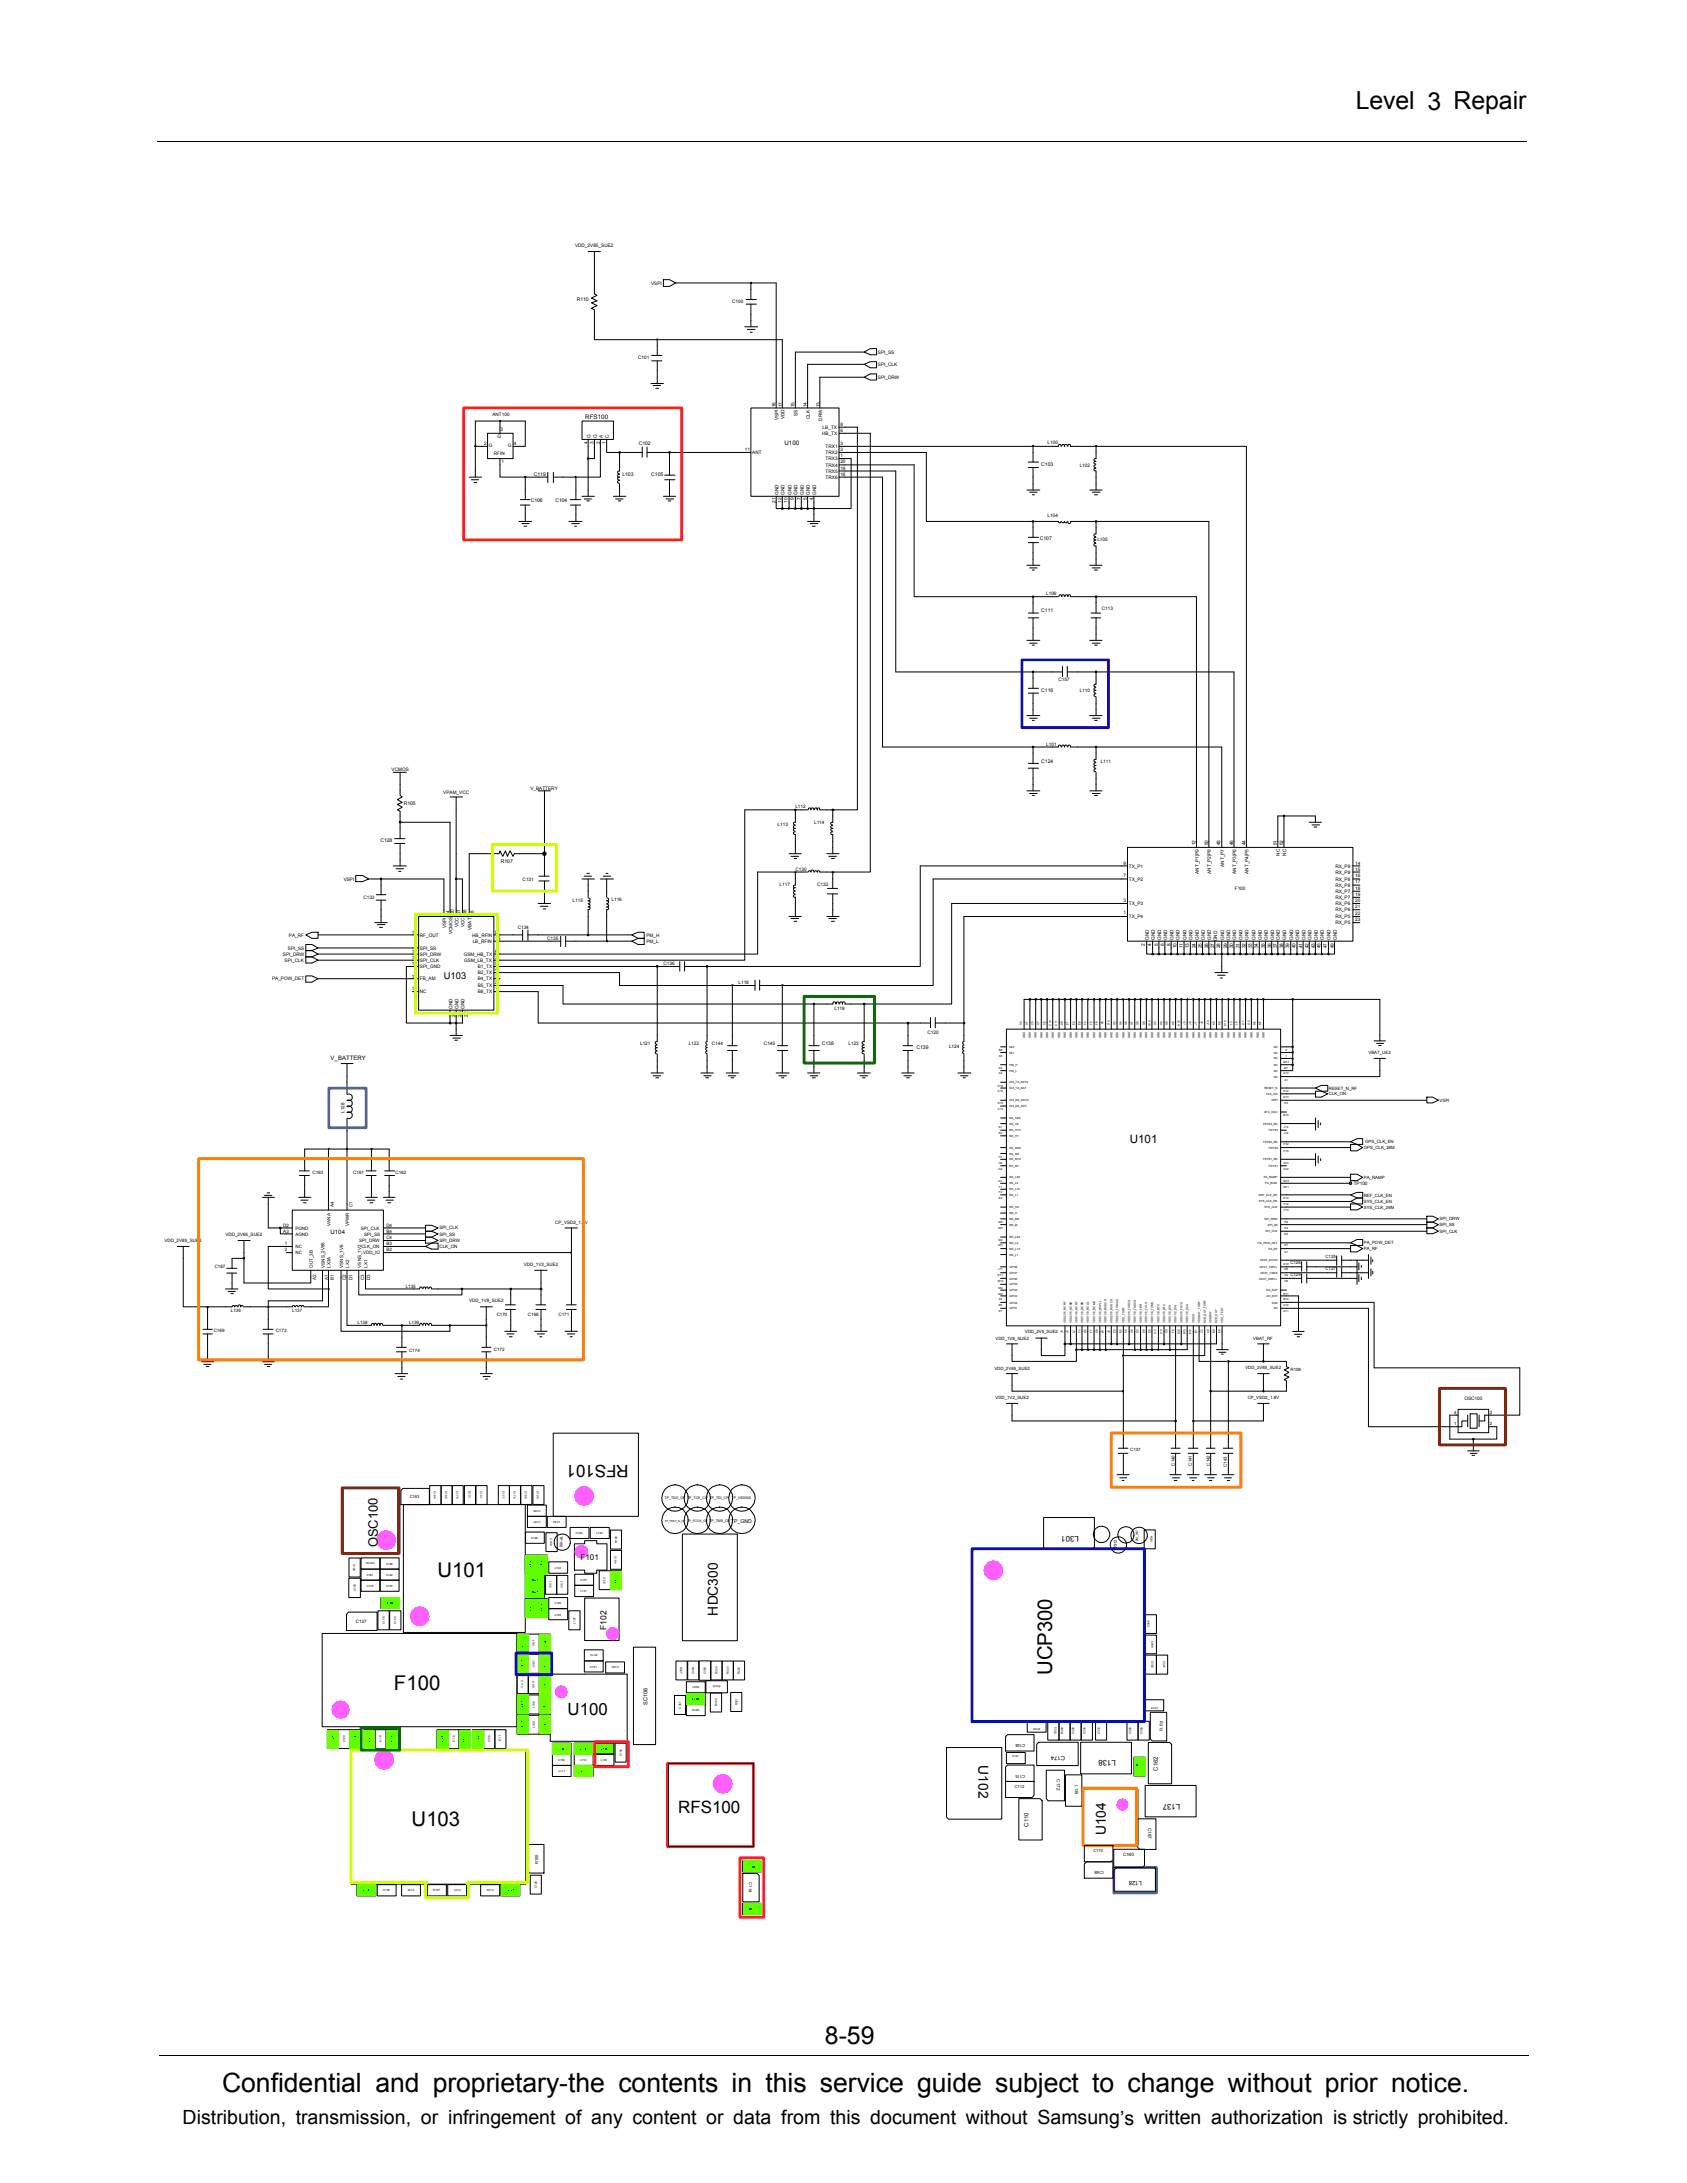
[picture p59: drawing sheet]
<svg xmlns="http://www.w3.org/2000/svg" width="216mm" height="279mm" viewBox="0 0 216 279" stroke-linecap="round" stroke-linejoin="round" font-family="sans-serif">
<defs><g id="words">
<text font-size="3.4" x="28.4" y="267.7">Confidential and proprietary-the contents in this service guide subject to change without prior notice.</text>
<g font-size="3.2">
<text x="173.5" y="14">Level 3 Repair</text>
<text x="105.6" y="261.6">8-59</text>
</g>
<g font-size="2.6">
<text x="56" y="201.9">U101</text>
<text x="134.7" y="214.4" transform="rotate(-90 134.7 214.4)">UCP300</text>
<text x="50.4" y="216.3">F100</text>
<text x="52.7" y="233.7">U103</text>
</g>
<text font-size="2.5" x="23.4" y="271.9">Distribution, transmission, or infringement of any content or data from this document without Samsung’s written authorization is strictly prohibited.</text>
<g font-size="2.2">
<text x="80.5" y="187.5" transform="rotate(-180 80.5 187.5)">RFS101</text>
<text x="72.6" y="219.5">U100</text>
<text x="86.8" y="232">RFS100</text>
</g>
<g font-size="1.8">
<text x="91.9" y="206.8" transform="rotate(-90 91.9 206.8)">HDC300</text>
<text x="125.2" y="225.9" transform="rotate(90 125.2 225.9)">U102</text>
<text x="141.5" y="234.9" transform="rotate(-90 141.5 234.9)">U104</text>
</g>
<text font-size="1.7" x="48.3" y="198" transform="rotate(-90 48.3 198)">OSC100</text>
<text font-size="1.5" x="144.6" y="146.3">U101</text>
<text font-size="1.2" x="56.8" y="125.3">U103</text>
<text font-size="1.1" x="77.6" y="208.6" transform="rotate(-90 77.6 208.6)">F102</text>
<g font-size="1">
<text x="138.1" y="196.6" transform="rotate(-180 138.1 196.6)">L301</text>
<text x="74.3" y="199.7">F101</text>
<text x="142.8" y="225.3" transform="rotate(-180 142.8 225.3)">L138</text>
<text x="151" y="230.8" transform="rotate(-180 151 230.8)">L137</text>
</g>
<g font-size=".8">
<text x="74.9" y="53.6">RFS100</text>
<text x="100.4" y="57">U100</text>
<text x="42.3" y="135.7">V_BATTERY</text>
<text x="42.3" y="157.9">U104</text>
<text x="136.3" y="224.7" transform="rotate(-180 136.3 224.7)">C174</text>
<text x="148.2" y="226.6" transform="rotate(-90 148.2 226.6)">C162</text>
<text x="131.6" y="233.8" transform="rotate(-90 131.6 233.8)">C110</text>
<text x="146.1" y="240.8" transform="rotate(-180 146.1 240.8)">L128</text>
</g>
<g font-size=".7">
<text x="93.5" y="194.9">TP_GND</text>
<text x="82.8" y="218.2" transform="rotate(-90 82.8 218.2)">SC106</text>
</g>
<g font-size=".6">
<text x="73.6" y="31.6">VDD_2V85_SUE2</text>
<text x="73.8" y="38.6">R110</text>
<text x="83.3" y="36.4">VSPI</text>
<text x="93.7" y="38.8">C100</text>
<text x="81.7" y="45.9">C101</text>
<text x="112.4" y="46.8">SPI_CLK</text>
<text x="112.4" y="45.3">SPI_SS</text>
<text x="63" y="53.2">ANT100</text>
<text x="99.2" y="52.1" transform="rotate(-90 99.2 52.1)">16</text>
<text x="99.6" y="53.8" transform="rotate(-90 99.6 53.8)">VSPI</text>
<text x="100.1" y="52.1" transform="rotate(-90 100.1 52.1)">17</text>
<text x="100.4" y="53.7" transform="rotate(-90 100.4 53.7)">VDD</text>
<text x="101.7" y="52.1" transform="rotate(-90 101.7 52.1)">15</text>
<text x="102.1" y="53.2" transform="rotate(-90 102.1 53.2)">SS</text>
<text x="103.3" y="52.1" transform="rotate(-90 103.3 52.1)">14</text>
<text x="103.7" y="53.6" transform="rotate(-90 103.7 53.6)">CLK</text>
<text x="104.9" y="52.1" transform="rotate(-90 104.9 52.1)">13</text>
<text x="105.2" y="53.8" transform="rotate(-90 105.2 53.8)">DRW</text>
<text x="112.4" y="48.5">SPI_DRW</text>
<text x="62" y="57">2</text>
<text x="62.6" y="57.2">G</text>
<text x="63.2" y="58.3">RFIN</text>
<text x="63.7" y="56.1">G</text>
<text x="64.1" y="55.1">3</text>
<text x="64.2" y="59.3">1</text>
<text x="65" y="57.2">G</text>
<text x="65.8" y="57">4</text>
<text x="75.2" y="56.8" transform="rotate(-90 75.2 56.8)">4</text>
<text x="75.6" y="56.1" transform="rotate(-90 75.6 56.1)">G</text>
<text x="75.9" y="56.8" transform="rotate(-90 75.9 56.8)">3</text>
<text x="76.4" y="56.1" transform="rotate(-90 76.4 56.1)">G</text>
<text x="76.8" y="56.8" transform="rotate(-90 76.8 56.8)">2</text>
<text x="77.1" y="56.1" transform="rotate(-90 77.1 56.1)">A</text>
<text x="77.5" y="56.8" transform="rotate(-90 77.5 56.8)">1</text>
<text x="77.9" y="56.1" transform="rotate(-90 77.9 56.1)">C</text>
<text x="81.7" y="56.9">C102</text>
<text x="95.3" y="57.7">11</text>
<text x="96.3" y="58.1">ANT</text>
<text x="105.2" y="55.7">HB_TX</text>
<text x="105.3" y="54.9">LB_TX</text>
<text x="105.7" y="59.7">TRX4</text>
<text x="105.7" y="57.3">TRX1</text>
<text x="105.7" y="58.1">TRX2</text>
<text x="105.7" y="58.9">TRX3</text>
<text x="107.5" y="59.3">20</text>
<text x="107.5" y="55.3">6</text>
<text x="107.5" y="54.5">8</text>
<text x="107.5" y="57">3</text>
<text x="107.5" y="57.7">2</text>
<text x="107.5" y="58.5">1</text>
<text x="133.3" y="59.7">C103</text>
<text x="134.1" y="56.9">L100</text>
<text x="138.2" y="59.7">L102</text>
<text x="67.9" y="64.3">C106</text>
<text x="68.3" y="60.9">C119</text>
<text x="71.1" y="64.3">C104</text>
<text x="79.7" y="60.9">L103</text>
<text x="83.4" y="60.9">C105</text>
<text x="99.2" y="64.3" transform="rotate(-90 99.2 64.3)">21</text>
<text x="99.6" y="63.3" transform="rotate(-90 99.6 63.3)">GND</text>
<text x="100" y="64.3" transform="rotate(-90 100 64.3)">12</text>
<text x="100.4" y="63.3" transform="rotate(-90 100.4 63.3)">GND</text>
<text x="100.8" y="64.3" transform="rotate(-90 100.8 64.3)">10</text>
<text x="101.3" y="63.3" transform="rotate(-90 101.3 63.3)">GND</text>
<text x="101.6" y="64" transform="rotate(-90 101.6 64)">9</text>
<text x="102.1" y="63.3" transform="rotate(-90 102.1 63.3)">GND</text>
<text x="102.5" y="64" transform="rotate(-90 102.5 64)">7</text>
<text x="102.9" y="63.3" transform="rotate(-90 102.9 63.3)">GND</text>
<text x="103.3" y="64" transform="rotate(-90 103.3 64)">5</text>
<text x="103.7" y="63.3" transform="rotate(-90 103.7 63.3)">GND</text>
<text x="104.1" y="64" transform="rotate(-90 104.1 64)">4</text>
<text x="104.4" y="63.3" transform="rotate(-90 104.4 63.3)">GND</text>
<text x="105.7" y="60.5">TRX5</text>
<text x="105.7" y="61.3">TRX6</text>
<text x="107.5" y="60.1">19</text>
<text x="107.5" y="61">18</text>
<text x="133.1" y="69.1">C107</text>
<text x="134.1" y="66.1">L104</text>
<text x="140.4" y="69.3">L105</text>
<text x="133.9" y="76.1">L106</text>
<text x="133.3" y="78.4">C111</text>
<text x="141" y="78.1">C113</text>
<text x="133.3" y="88.5">C116</text>
<text x="135.4" y="87.2">C157</text>
<text x="138.2" y="88.5">L110</text>
<text x="133.9" y="95.4">L101</text>
<text x="50.1" y="98.6">VCMOS</text>
<text x="56.7" y="101.6">VPAM_VCC</text>
<text x="67.9" y="101.1">V_BATTERY</text>
<text x="133.3" y="97.6">C124</text>
<text x="140.9" y="97.6">L111</text>
<text x="48.7" y="107.8">C128</text>
<text x="51.7" y="103">R105</text>
<text x="99.5" y="105.7">L113</text>
<text x="101.8" y="103.4">L112</text>
<text x="104.2" y="105.5">L114</text>
<text x="44" y="112.7">VSPI</text>
<text x="64.1" y="110.4">R107</text>
<text x="66.9" y="112.7">C131</text>
<text x="99.8" y="113.5">L117</text>
<text x="101.8" y="111.4">C130</text>
<text x="104.6" y="113.5">C132</text>
<text x="143.8" y="110.7">9</text>
<text x="143.8" y="112.2">7</text>
<text x="144.5" y="111">TX_P1</text>
<text x="144.5" y="112.7">TX_P2</text>
<text x="153" y="108.2" transform="rotate(-90 153 108.2)">12</text>
<text x="153.4" y="111.8" transform="rotate(-90 153.4 111.8)">ANT_P1|P9</text>
<text x="154.6" y="108.2" transform="rotate(-90 154.6 108.2)">50</text>
<text x="155" y="111.8" transform="rotate(-90 155 111.8)">ANT_P2|P8</text>
<text x="156.2" y="108.2" transform="rotate(-90 156.2 108.2)">48</text>
<text x="156.7" y="110.9" transform="rotate(-90 156.7 110.9)">ANT_P7</text>
<text x="157.8" y="108.2" transform="rotate(-90 157.8 108.2)">46</text>
<text x="158" y="113.9">F100</text>
<text x="158.2" y="111.8" transform="rotate(-90 158.2 111.8)">ANT_P3|P6</text>
<text x="159.4" y="108.2" transform="rotate(-90 159.4 108.2)">44</text>
<text x="159.8" y="111.8" transform="rotate(-90 159.8 111.8)">ANT_P4|P5</text>
<text x="163.4" y="108.2" transform="rotate(-90 163.4 108.2)">51</text>
<text x="163.8" y="109.5" transform="rotate(-90 163.8 109.5)">NC</text>
<text x="164.2" y="108.2" transform="rotate(-90 164.2 108.2)">52</text>
<text x="164.6" y="109.5" transform="rotate(-90 164.6 109.5)">NC</text>
<text x="170.9" y="111.8">RX_P9</text>
<text x="170.9" y="112.7">RX_P8</text>
<text x="170.9" y="113.5">RX_P8</text>
<text x="170.9" y="111">RX_P9</text>
<text x="173.4" y="111.4">15</text>
<text x="173.4" y="113.9">18</text>
<text x="173.4" y="112.2">16</text>
<text x="173.4" y="113">17</text>
<text x="173.4" y="110.7">14</text>
<text x="37" y="119.9">PA_RF</text>
<text x="46.5" y="115">C133</text>
<text x="52.7" y="119.5">17</text>
<text x="53.7" y="119.9">RF_OUT</text>
<text x="57.1" y="118.8" transform="rotate(-90 57.1 118.8)">VSPI</text>
<text x="57.5" y="117.1" transform="rotate(-90 57.5 117.1)">14</text>
<text x="57.9" y="119.6" transform="rotate(-90 57.9 119.6)">VCMOS</text>
<text x="58.1" y="117" transform="rotate(-90 58.1 117)">20</text>
<text x="58.7" y="118.7" transform="rotate(-90 58.7 118.7)">VCC</text>
<text x="58.9" y="117" transform="rotate(-90 58.9 117)">21</text>
<text x="59.5" y="118.7" transform="rotate(-90 59.5 118.7)">VCC</text>
<text x="59.7" y="117" transform="rotate(-90 59.7 117)">16</text>
<text x="60.3" y="119" transform="rotate(-90 60.3 119)">VBAT</text>
<text x="60.4" y="119.9">HB_RFIN</text>
<text x="60.6" y="117.1" transform="rotate(-90 60.6 117.1)">18</text>
<text x="63.4" y="119.5">8</text>
<text x="66.3" y="118.9">C134</text>
<text x="73.3" y="115.5">L115</text>
<text x="78.3" y="115.3">L116</text>
<text x="82.7" y="119.9">PM_H</text>
<text x="143.8" y="115.5">3</text>
<text x="143.8" y="117">1</text>
<text x="144.5" y="115.9">TX_P3</text>
<text x="144.5" y="117.5">TX_P4</text>
<text x="170.9" y="117.5">RX_P5</text>
<text x="170.9" y="118.3">RX_P5</text>
<text x="170.9" y="115.9">RX_P6</text>
<text x="170.9" y="116.6">RX_P6</text>
<text x="170.9" y="114.3">RX_P7</text>
<text x="170.9" y="115.1">RX_P7</text>
<text x="173.4" y="117.1">22</text>
<text x="173.4" y="117.9">23</text>
<text x="173.4" y="115.5">20</text>
<text x="173.4" y="116.2">21</text>
<text x="173.4" y="114.7">19</text>
<text x="34.8" y="125.5">PA_POW_DET</text>
<text x="36.2" y="122.3">SPI_DRW</text>
<text x="36.4" y="123.1">SPI_CLK</text>
<text x="36.9" y="121.5">SPI_SS</text>
<text x="52.7" y="123.5">12</text>
<text x="52.7" y="122.7">11</text>
<text x="52.7" y="121.9">10</text>
<text x="52.7" y="125.2">19</text>
<text x="53.1" y="121.2">9</text>
<text x="53.7" y="121.5">SPI_SS</text>
<text x="53.7" y="123.1">SPI_CLK</text>
<text x="53.7" y="122.3">SPI_DRW</text>
<text x="53.7" y="123.9">SPI_GND</text>
<text x="53.7" y="125.5">FB_AM</text>
<text x="59.4" y="122.3">GSM_HB_TX</text>
<text x="59.4" y="123.1">GSM_LB_TX</text>
<text x="60.5" y="120.7">LB_RFIN</text>
<text x="61.2" y="123.9">B1_TX</text>
<text x="61.2" y="124.7">B2_TX</text>
<text x="61.2" y="125.5">B4_TX</text>
<text x="63.4" y="124.3">4</text>
<text x="63.4" y="125.2">7</text>
<text x="63.4" y="126">2</text>
<text x="63.4" y="121.9">6</text>
<text x="63.4" y="122.7">3</text>
<text x="63.4" y="120.4">15</text>
<text x="63.4" y="123.5">5</text>
<text x="70" y="120.3">C135</text>
<text x="82.7" y="120.7">PM_L</text>
<text x="84.9" y="123.5">C136</text>
<text x="94.5" y="125.9">L118</text>
<text x="146.5" y="121.1" transform="rotate(-90 146.5 121.1)">2</text>
<text x="147" y="120.3" transform="rotate(-90 147 120.3)">GND</text>
<text x="147.3" y="121.1" transform="rotate(-90 147.3 121.1)">4</text>
<text x="147.8" y="120.3" transform="rotate(-90 147.8 120.3)">GND</text>
<text x="148.2" y="121.1" transform="rotate(-90 148.2 121.1)">5</text>
<text x="148.6" y="120.3" transform="rotate(-90 148.6 120.3)">GND</text>
<text x="149" y="121.1" transform="rotate(-90 149 121.1)">6</text>
<text x="149.4" y="120.3" transform="rotate(-90 149.4 120.3)">GND</text>
<text x="149.8" y="121.1" transform="rotate(-90 149.8 121.1)">8</text>
<text x="150.2" y="120.3" transform="rotate(-90 150.2 120.3)">GND</text>
<text x="150.6" y="121.4" transform="rotate(-90 150.6 121.4)">10</text>
<text x="151" y="120.3" transform="rotate(-90 151 120.3)">GND</text>
<text x="151.4" y="121.4" transform="rotate(-90 151.4 121.4)">11</text>
<text x="151.8" y="120.3" transform="rotate(-90 151.8 120.3)">GND</text>
<text x="152.1" y="121.4" transform="rotate(-90 152.1 121.4)">13</text>
<text x="152.6" y="120.3" transform="rotate(-90 152.6 120.3)">GND</text>
<text x="153" y="121.4" transform="rotate(-90 153 121.4)">24</text>
<text x="153.4" y="120.3" transform="rotate(-90 153.4 120.3)">GND</text>
<text x="153.8" y="121.4" transform="rotate(-90 153.8 121.4)">25</text>
<text x="154.2" y="120.3" transform="rotate(-90 154.2 120.3)">GND</text>
<text x="154.6" y="121.4" transform="rotate(-90 154.6 121.4)">26</text>
<text x="155" y="120.3" transform="rotate(-90 155 120.3)">GND</text>
<text x="155.4" y="121.4" transform="rotate(-90 155.4 121.4)">27</text>
<text x="155.8" y="120.5" transform="rotate(-90 155.8 120.5)">GND</text>
<text x="156.2" y="121.4" transform="rotate(-90 156.2 121.4)">28</text>
<text x="156.6" y="120.3" transform="rotate(-90 156.6 120.3)">GND</text>
<text x="157" y="121.4" transform="rotate(-90 157 121.4)">29</text>
<text x="157.4" y="120.3" transform="rotate(-90 157.4 120.3)">GND</text>
<text x="157.8" y="121.4" transform="rotate(-90 157.8 121.4)">30</text>
<text x="158.2" y="120.3" transform="rotate(-90 158.2 120.3)">GND</text>
<text x="158.6" y="121.4" transform="rotate(-90 158.6 121.4)">31</text>
<text x="159" y="120.3" transform="rotate(-90 159 120.3)">GND</text>
<text x="159.4" y="121.4" transform="rotate(-90 159.4 121.4)">32</text>
<text x="159.8" y="120.3" transform="rotate(-90 159.8 120.3)">GND</text>
<text x="160.2" y="121.4" transform="rotate(-90 160.2 121.4)">33</text>
<text x="160.7" y="120.3" transform="rotate(-90 160.7 120.3)">GND</text>
<text x="161" y="121.4" transform="rotate(-90 161 121.4)">34</text>
<text x="161.5" y="120.3" transform="rotate(-90 161.5 120.3)">GND</text>
<text x="161.9" y="121.4" transform="rotate(-90 161.9 121.4)">35</text>
<text x="162.2" y="120.3" transform="rotate(-90 162.2 120.3)">GND</text>
<text x="162.7" y="121.4" transform="rotate(-90 162.7 121.4)">36</text>
<text x="163" y="120.3" transform="rotate(-90 163 120.3)">GND</text>
<text x="163.4" y="121.4" transform="rotate(-90 163.4 121.4)">37</text>
<text x="163.8" y="120.3" transform="rotate(-90 163.8 120.3)">GND</text>
<text x="164.2" y="121.4" transform="rotate(-90 164.2 121.4)">38</text>
<text x="164.6" y="120.3" transform="rotate(-90 164.6 120.3)">GND</text>
<text x="165" y="121.4" transform="rotate(-90 165 121.4)">39</text>
<text x="165.5" y="120.3" transform="rotate(-90 165.5 120.3)">GND</text>
<text x="165.8" y="121.4" transform="rotate(-90 165.8 121.4)">40</text>
<text x="166.3" y="120.3" transform="rotate(-90 166.3 120.3)">GND</text>
<text x="166.7" y="121.4" transform="rotate(-90 166.7 121.4)">41</text>
<text x="167.1" y="120.3" transform="rotate(-90 167.1 120.3)">GND</text>
<text x="167.4" y="121.4" transform="rotate(-90 167.4 121.4)">42</text>
<text x="167.9" y="120.3" transform="rotate(-90 167.9 120.3)">GND</text>
<text x="168.3" y="121.4" transform="rotate(-90 168.3 121.4)">43</text>
<text x="168.6" y="120.3" transform="rotate(-90 168.6 120.3)">GND</text>
<text x="169" y="121.4" transform="rotate(-90 169 121.4)">45</text>
<text x="169.4" y="120.3" transform="rotate(-90 169.4 120.3)">GND</text>
<text x="169.8" y="121.4" transform="rotate(-90 169.8 121.4)">47</text>
<text x="170.3" y="120.3" transform="rotate(-90 170.3 120.3)">GND</text>
<text x="170.7" y="121.4" transform="rotate(-90 170.7 121.4)">49</text>
<text x="171.1" y="120.3" transform="rotate(-90 171.1 120.3)">GND</text>
<text x="52.7" y="126.7">13</text>
<text x="53.7" y="127.1">NC</text>
<text x="57.9" y="129.1" transform="rotate(-90 57.9 129.1)">GND</text>
<text x="58.3" y="130.1" transform="rotate(-90 58.3 130.1)">24</text>
<text x="58.7" y="129.1" transform="rotate(-90 58.7 129.1)">GND</text>
<text x="59.1" y="130.1" transform="rotate(-90 59.1 130.1)">23</text>
<text x="59.5" y="129.1" transform="rotate(-90 59.5 129.1)">GND</text>
<text x="59.9" y="130.1" transform="rotate(-90 59.9 130.1)">22</text>
<text x="61.2" y="126.4">B5_TX</text>
<text x="61.2" y="127.1">B8_TX</text>
<text x="63.4" y="126.7">1</text>
<text x="106.8" y="129.3">L119</text>
<text x="81.9" y="133.8">L121</text>
<text x="88.1" y="133.8">L122</text>
<text x="91.1" y="133.8">C144</text>
<text x="97.8" y="133.8">C145</text>
<text x="105.2" y="133.8">C138</text>
<text x="108.6" y="133.8">L123</text>
<text x="117.3" y="134.3">C139</text>
<text x="118.7" y="132.3">C120</text>
<text x="121.5" y="134.1">L124</text>
<text x="175.1" y="134.9">VBAT_UE2</text>
<text x="44.1" y="142.4" transform="rotate(-90 44.1 142.4)">L128</text>
<text x="170.1" y="139.5">RESET_N_RF</text>
<text x="170.1" y="140.2">CLK_ON</text>
<text x="184.2" y="141">VSPI</text>
<text x="174.5" y="147.1">GPS_CLK_26M</text>
<text x="174.7" y="146.3">GPS_CLK_EN</text>
<text x="40" y="150.3">C160</text>
<text x="42.7" y="154.5" transform="rotate(-90 42.7 154.5)">A4</text>
<text x="45.1" y="154.5" transform="rotate(-90 45.1 154.5)">C1</text>
<text x="45.2" y="150.3">C161</text>
<text x="50.6" y="150.3">C162</text>
<text x="173.2" y="151.7">TP100</text>
<text x="174.5" y="150.9">PA_RAMP</text>
<text x="174.5" y="153.1">REF_CLK_EN</text>
<text x="174.5" y="154">SYS_CLK_EN</text>
<text x="174.5" y="154.7">SYS_CLK_26M</text>
<text x="21.1" y="159">VDD_2V85_SUE2</text>
<text x="28.9" y="158.1">VDD_2V65_SUE2</text>
<text x="36.3" y="157">D2</text>
<text x="36.3" y="157.8">A3</text>
<text x="36.5" y="159.3">1</text>
<text x="36.5" y="160.1">2</text>
<text x="37.8" y="157.4">PGND</text>
<text x="37.8" y="159.7">NC</text>
<text x="37.8" y="160.5">NC</text>
<text x="37.8" y="158.1">AGND</text>
<text x="42.3" y="156.9" transform="rotate(-90 42.3 156.9)">VANA</text>
<text x="44.7" y="157" transform="rotate(-90 44.7 157)">VPWR</text>
<text x="46" y="159">SPI_DRW</text>
<text x="46.2" y="157.4">SPI_CLK</text>
<text x="46.2" y="159.7">CLK_ON</text>
<text x="46.5" y="160.5">VDD_IO</text>
<text x="46.6" y="158.1">SPI_SS</text>
<text x="49.4" y="159.3">B3</text>
<text x="49.4" y="157.8">B4</text>
<text x="49.4" y="160.1">B2</text>
<text x="49.4" y="158.6">C4</text>
<text x="49.4" y="157">D4</text>
<text x="56.2" y="159">SPI_DRW</text>
<text x="56.2" y="159.7">CLK_ON</text>
<text x="56.2" y="157.4">SPI_CLK</text>
<text x="56.2" y="158.1">SPI_SS</text>
<text x="71.1" y="156.6">CP_VSD2_1.8V</text>
<text x="165.1" y="161.7">C126</text>
<text x="169.6" y="161">C125</text>
<text x="174.5" y="160">PA_RF</text>
<text x="174.5" y="159.3">PA_POW_DET</text>
<text x="184.2" y="157.8">SPI_CLK</text>
<text x="184.2" y="156.2">SPI_DRW</text>
<text x="184.2" y="157">SPI_SS</text>
<text x="27.5" y="162.2">C167</text>
<text x="29.5" y="167.9">L136</text>
<text x="37.4" y="167.9">L137</text>
<text x="40" y="162.2" transform="rotate(-90 40 162.2)">OUT_3B</text>
<text x="40.5" y="163.8" transform="rotate(-90 40.5 163.8)">A2</text>
<text x="41.6" y="162.2" transform="rotate(-90 41.6 162.2)">VSNS_2V85</text>
<text x="42" y="163.8" transform="rotate(-90 42 163.8)">A1</text>
<text x="42.3" y="162.2" transform="rotate(-90 42.3 162.2)">LX3A</text>
<text x="42.7" y="163.8" transform="rotate(-90 42.7 163.8)">B1</text>
<text x="43.9" y="162.2" transform="rotate(-90 43.9 162.2)">VSNS_1V8</text>
<text x="44.3" y="163.8" transform="rotate(-90 44.3 163.8)">C2</text>
<text x="44.7" y="162.2" transform="rotate(-90 44.7 162.2)">LX2</text>
<text x="45.1" y="163.8" transform="rotate(-90 45.1 163.8)">D1</text>
<text x="46.2" y="162.2" transform="rotate(-90 46.2 162.2)">VSNS_1V2</text>
<text x="46.6" y="163.8" transform="rotate(-90 46.6 163.8)">C3</text>
<text x="47.1" y="162.2" transform="rotate(-90 47.1 162.2)">LX1</text>
<text x="47.4" y="163.8" transform="rotate(-90 47.4 163.8)">D3</text>
<text x="51.9" y="164.8">L135</text>
<text x="60" y="166.7">VDD_1V8_SUE2</text>
<text x="67" y="162">VDD_1V2_SUE2</text>
<text x="165.1" y="163.3">C129</text>
<text x="169.6" y="162.5">C127</text>
<text x="27.3" y="170.5">C169</text>
<text x="35.3" y="170.5">C173</text>
<text x="45.8" y="169.5">L138</text>
<text x="52.3" y="169.5">L139</text>
<text x="52.3" y="173">C174</text>
<text x="63.2" y="172.9">C172</text>
<text x="63.6" y="168.4">C170</text>
<text x="67.6" y="168.4">C168</text>
<text x="71.5" y="168.4">C171</text>
<text x="127.4" y="171.5">VDD_1V8_SUE2</text>
<text x="131.1" y="170.6">VDD_2V5_SUE2</text>
<text x="160.4" y="171.5">VBAT_RF</text>
<text x="127.3" y="175.3">VDD_2V65_SUE2</text>
<text x="127.4" y="179">VDD_1V2_SUE2</text>
<text x="159.4" y="175.3">VDD_2V85_SUE2</text>
<text x="159.7" y="179">CP_VSD2_1.8V</text>
<text x="165.2" y="175.5">R108</text>
<text x="187.4" y="179.2">OSC100</text>
<text x="144.7" y="185.7">C137</text>
<text x="186.1" y="181">4</text>
<text x="186.1" y="182.4">1</text>
<text x="190.7" y="182.4">2</text>
<text x="190.7" y="181">3</text>
<text x="150.3" y="187.6" transform="rotate(-90 150.3 187.6)">C140</text>
<text x="152.5" y="187.6" transform="rotate(-90 152.5 187.6)">C141</text>
<text x="154.8" y="187.6" transform="rotate(-90 154.8 187.6)">C142</text>
<text x="157" y="187.7" transform="rotate(-90 157 187.7)">C143</text>
<text x="45.5" y="207.8">C137</text>
<text x="135.3" y="227.8" transform="rotate(90 135.3 227.8)">C172</text>
<text x="146.9" y="234" transform="rotate(90 146.9 234)">C167</text>
<text x="143.7" y="237.6">C160</text>
</g>
<g font-size=".5">
<text x="52.4" y="191.7">C183</text>
<text x="85" y="191.9">TP_TDO_CP TP_TCK_CP TP_TDI_CP</text>
<text x="93.6" y="191.9">TP_VSD300</text>
<text x="71.6" y="196.6" transform="rotate(90 71.6 196.6)">TP100</text>
<text x="142.9" y="198.5" transform="rotate(-90 142.9 198.5)">T</text>
<text x="142.9" y="198.2" transform="rotate(-90 142.9 198.2)">P312</text>
<text x="148.4" y="220.3" transform="rotate(90 148.4 220.3)">R313</text>
<text x="131.2" y="223.2" transform="rotate(-180 131.2 223.2)">C108</text>
<text x="131.2" y="227.1" transform="rotate(-180 131.2 227.1)">C115</text>
<text x="129.9" y="228.8">C112</text>
<text x="137.6" y="228.5" transform="rotate(90 137.6 228.5)">L139</text>
<text x="68.9" y="238.6" transform="rotate(-90 68.9 238.6)">R105</text>
<text x="139.9" y="237">C170</text>
<text x="141.3" y="239.5" transform="rotate(-180 141.3 239.5)">C168</text>
<text x="95.9" y="240.9" transform="rotate(90 95.9 240.9)">C119</text>
</g>
<g font-size=".4">
<text x="130.8" y="131.1" transform="rotate(-90 130.8 131.1)">A3</text>
<text x="131.6" y="131.1" transform="rotate(-90 131.6 131.1)">A7</text>
<text x="132.3" y="131.1" transform="rotate(-90 132.3 131.1)">C3</text>
<text x="133" y="131.1" transform="rotate(-90 133 131.1)">C7</text>
<text x="133.8" y="131.1" transform="rotate(-90 133.8 131.1)">C8</text>
<text x="134.5" y="131.3" transform="rotate(-90 134.5 131.3)">C10</text>
<text x="135.3" y="131.3" transform="rotate(-90 135.3 131.3)">C11</text>
<text x="136" y="131.1" transform="rotate(-90 136 131.1)">D9</text>
<text x="136.8" y="131.1" transform="rotate(-90 136.8 131.1)">E1</text>
<text x="137.5" y="131.1" transform="rotate(-90 137.5 131.1)">E5</text>
<text x="138.3" y="131.1" transform="rotate(-90 138.3 131.1)">E6</text>
<text x="139" y="131.1" transform="rotate(-90 139 131.1)">F4</text>
<text x="139.8" y="131.1" transform="rotate(-90 139.8 131.1)">F5</text>
<text x="140.5" y="131.1" transform="rotate(-90 140.5 131.1)">F6</text>
<text x="141.2" y="131.1" transform="rotate(-90 141.2 131.1)">F8</text>
<text x="142" y="131.2" transform="rotate(-90 142 131.2)">F10</text>
<text x="142.8" y="131.2" transform="rotate(-90 142.8 131.2)">G3</text>
<text x="143.5" y="131.2" transform="rotate(-90 143.5 131.2)">G4</text>
<text x="144.2" y="131.2" transform="rotate(-90 144.2 131.2)">G6</text>
<text x="145" y="131.2" transform="rotate(-90 145 131.2)">G7</text>
<text x="145.7" y="131.2" transform="rotate(-90 145.7 131.2)">G8</text>
<text x="146.5" y="131.2" transform="rotate(-90 146.5 131.2)">G9</text>
<text x="147.3" y="131.3" transform="rotate(-90 147.3 131.3)">G10</text>
<text x="148" y="131.1" transform="rotate(-90 148 131.1)">H3</text>
<text x="148.7" y="131.1" transform="rotate(-90 148.7 131.1)">H4</text>
<text x="149.4" y="131.1" transform="rotate(-90 149.4 131.1)">H5</text>
<text x="150.3" y="131.1" transform="rotate(-90 150.3 131.1)">H6</text>
<text x="151" y="131.3" transform="rotate(-90 151 131.3)">H10</text>
<text x="151.7" y="131.1" transform="rotate(-90 151.7 131.1)">J3</text>
<text x="152.5" y="131.1" transform="rotate(-90 152.5 131.1)">J6</text>
<text x="153.2" y="131.1" transform="rotate(-90 153.2 131.1)">J7</text>
<text x="153.9" y="131.1" transform="rotate(-90 153.9 131.1)">J9</text>
<text x="154.7" y="131.2" transform="rotate(-90 154.7 131.2)">J10</text>
<text x="155.5" y="131.1" transform="rotate(-90 155.5 131.1)">K5</text>
<text x="156.2" y="131.1" transform="rotate(-90 156.2 131.1)">K6</text>
<text x="156.9" y="131.3" transform="rotate(-90 156.9 131.3)">K10</text>
<text x="157.7" y="131.1" transform="rotate(-90 157.7 131.1)">L3</text>
<text x="158.4" y="131.1" transform="rotate(-90 158.4 131.1)">L8</text>
<text x="159.2" y="131.2" transform="rotate(-90 159.2 131.2)">L11</text>
<text x="160" y="131.2" transform="rotate(-90 160 131.2)">L12</text>
<text x="160.7" y="131.2" transform="rotate(-90 160.7 131.2)">M2</text>
<text x="161.4" y="131.2" transform="rotate(-90 161.4 131.2)">M7</text>
<text x="127.8" y="134.5">B8</text>
<text x="127.8" y="136.8">A2</text>
<text x="127.8" y="137.5">A4</text>
<text x="127.8" y="135.3">A8</text>
<text x="129.2" y="134.1">MI2</text>
<text x="129.2" y="136.4">PM_H</text>
<text x="129.2" y="137.2">PM_L</text>
<text x="129.2" y="134.9">MI1</text>
<text x="131.2" y="132.9" transform="rotate(-90 131.2 132.9)">GND</text>
<text x="131.9" y="132.9" transform="rotate(-90 131.9 132.9)">GND</text>
<text x="132.7" y="132.9" transform="rotate(-90 132.7 132.9)">GND</text>
<text x="133.4" y="132.9" transform="rotate(-90 133.4 132.9)">GND</text>
<text x="134.2" y="132.9" transform="rotate(-90 134.2 132.9)">GND</text>
<text x="134.9" y="132.9" transform="rotate(-90 134.9 132.9)">GND</text>
<text x="135.7" y="132.9" transform="rotate(-90 135.7 132.9)">GND</text>
<text x="136.4" y="132.9" transform="rotate(-90 136.4 132.9)">GND</text>
<text x="137.2" y="132.9" transform="rotate(-90 137.2 132.9)">GND</text>
<text x="137.9" y="132.9" transform="rotate(-90 137.9 132.9)">GND</text>
<text x="138.6" y="132.9" transform="rotate(-90 138.6 132.9)">GND</text>
<text x="139.4" y="132.9" transform="rotate(-90 139.4 132.9)">GND</text>
<text x="140.2" y="132.9" transform="rotate(-90 140.2 132.9)">GND</text>
<text x="140.9" y="132.9" transform="rotate(-90 140.9 132.9)">GND</text>
<text x="141.6" y="132.9" transform="rotate(-90 141.6 132.9)">GND</text>
<text x="142.4" y="132.9" transform="rotate(-90 142.4 132.9)">GND</text>
<text x="143.1" y="132.9" transform="rotate(-90 143.1 132.9)">GND</text>
<text x="143.9" y="132.9" transform="rotate(-90 143.9 132.9)">GND</text>
<text x="144.7" y="132.9" transform="rotate(-90 144.7 132.9)">GND</text>
<text x="145.4" y="132.9" transform="rotate(-90 145.4 132.9)">GND</text>
<text x="146.1" y="132.9" transform="rotate(-90 146.1 132.9)">GND</text>
<text x="146.8" y="132.9" transform="rotate(-90 146.8 132.9)">GND</text>
<text x="147.6" y="132.9" transform="rotate(-90 147.6 132.9)">GND</text>
<text x="148.4" y="132.9" transform="rotate(-90 148.4 132.9)">GND</text>
<text x="149.1" y="132.9" transform="rotate(-90 149.1 132.9)">GND</text>
<text x="149.9" y="132.9" transform="rotate(-90 149.9 132.9)">GND</text>
<text x="150.6" y="132.9" transform="rotate(-90 150.6 132.9)">GND</text>
<text x="151.3" y="132.9" transform="rotate(-90 151.3 132.9)">GND</text>
<text x="152" y="132.9" transform="rotate(-90 152 132.9)">GND</text>
<text x="152.9" y="132.9" transform="rotate(-90 152.9 132.9)">GND</text>
<text x="153.6" y="132.9" transform="rotate(-90 153.6 132.9)">GND</text>
<text x="154.3" y="132.9" transform="rotate(-90 154.3 132.9)">GND</text>
<text x="155.1" y="132.9" transform="rotate(-90 155.1 132.9)">GND</text>
<text x="155.8" y="132.9" transform="rotate(-90 155.8 132.9)">GND</text>
<text x="156.5" y="132.9" transform="rotate(-90 156.5 132.9)">GND</text>
<text x="157.4" y="132.9" transform="rotate(-90 157.4 132.9)">GND</text>
<text x="158.1" y="132.9" transform="rotate(-90 158.1 132.9)">GND</text>
<text x="158.8" y="132.9" transform="rotate(-90 158.8 132.9)">GND</text>
<text x="159.5" y="132.9" transform="rotate(-90 159.5 132.9)">GND</text>
<text x="160.3" y="132.9" transform="rotate(-90 160.3 132.9)">GND</text>
<text x="161.1" y="132.9" transform="rotate(-90 161.1 132.9)">GND</text>
<text x="161.8" y="132.9" transform="rotate(-90 161.8 132.9)">GND</text>
<text x="163" y="135.6">NC</text>
<text x="163" y="136.4">NC</text>
<text x="163" y="134.9">NC</text>
<text x="163" y="134.1">NC</text>
<text x="163" y="137.9">NC</text>
<text x="163" y="137.2">NC</text>
<text x="164.3" y="136">M13</text>
<text x="164.3" y="137.5">A13</text>
<text x="164.4" y="136.8">M1</text>
<text x="164.5" y="135.3">1</text>
<text x="164.5" y="134.5">2</text>
<text x="127.7" y="139.1">D12</text>
<text x="127.7" y="141.3">D13</text>
<text x="127.7" y="139.8">C12</text>
<text x="127.7" y="142">C13</text>
<text x="129.2" y="143.2">RX_H2X</text>
<text x="129.2" y="144">RX_H2</text>
<text x="129.2" y="138.6">DI3_TX_DATX</text>
<text x="129.2" y="141">DI3_RX_DATX</text>
<text x="129.2" y="139.4">DI3_TX_DAT</text>
<text x="129.2" y="141.7">DI3_RX_DAT</text>
<text x="161.7" y="144">FSYS3_EN</text>
<text x="161.8" y="142.5">AFC_DAC</text>
<text x="161.8" y="139.4">RESET_N</text>
<text x="162" y="140.1">CLK_ON</text>
<text x="162.7" y="141">VSPI</text>
<text x="164.3" y="142.9">B10</text>
<text x="164.3" y="139.8">K12</text>
<text x="164.3" y="140.6">K13</text>
<text x="164.4" y="141.3">E3</text>
<text x="164.4" y="138.3">A1</text>
<text x="127.8" y="149.7">G2</text>
<text x="127.8" y="145.1">K2</text>
<text x="127.8" y="144.4">K1</text>
<text x="127.8" y="148.9">H2</text>
<text x="127.8" y="148.2">H1</text>
<text x="129.2" y="147">RX_M2X</text>
<text x="129.2" y="149.3">RX_M1</text>
<text x="129.2" y="144.8">RX_H1X</text>
<text x="129.2" y="148.5">RX_M1X</text>
<text x="129.2" y="147.8">RX_M2</text>
<text x="129.2" y="145.5">RX_H1</text>
<text x="161.6" y="146.3">FSYS2_EN</text>
<text x="161.6" y="148.5">FSYS1_EN</text>
<text x="162.4" y="147">FSYS2</text>
<text x="162.4" y="149.3">FSYS1</text>
<text x="162.4" y="144.8">FSYS3</text>
<text x="164.3" y="149.7">G12</text>
<text x="164.3" y="148.9">G13</text>
<text x="164.3" y="146.6">H12</text>
<text x="164.3" y="147.4">H13</text>
<text x="164.3" y="145.1">J12</text>
<text x="164.3" y="144.4">J13</text>
<text x="127.8" y="151.3">G1</text>
<text x="127.8" y="153.5">E2</text>
<text x="127.8" y="152.7">F2</text>
<text x="127.8" y="152">F1</text>
<text x="129.2" y="150.8">RX_L2X</text>
<text x="129.2" y="153.1">RX_L1</text>
<text x="129.2" y="155.4">RD_H</text>
<text x="129.2" y="154.6">RD_HX</text>
<text x="129.2" y="152.3">RX_L1X</text>
<text x="129.2" y="151.6">RX_L2</text>
<text x="161.1" y="153.9">SYS_CLK_EN</text>
<text x="161.1" y="153.1">REF_CLK_EN</text>
<text x="161.7" y="150.8">PA_RAMP</text>
<text x="161.8" y="154.6">SYS_CLK</text>
<text x="161.9" y="151.6">PA_BIAS</text>
<text x="164.3" y="152">M11</text>
<text x="164.3" y="151.3">M12</text>
<text x="164.3" y="153.5">E13</text>
<text x="164.3" y="154.2">F12</text>
<text x="164.3" y="155">F13</text>
<text x="127.8" y="158.8">M4</text>
<text x="127.8" y="157.3">M5</text>
<text x="127.8" y="156.6">M6</text>
<text x="127.8" y="159.5">M3</text>
<text x="129.2" y="158.5">RD_L2X</text>
<text x="129.2" y="156.9">RD_M</text>
<text x="129.2" y="156.1">RD_MX</text>
<text x="129.2" y="159.2">RD_L2</text>
<text x="129.2" y="160.7">RD_L1</text>
<text x="129.2" y="160">RD_L1X</text>
<text x="161" y="159.2">PA_POW_DET</text>
<text x="161.3" y="161.4">CEXT_DCXO</text>
<text x="161.8" y="156.1">SPI_DRW</text>
<text x="162" y="157.7">SPI_CLK</text>
<text x="162.3" y="156.9">SPI_SS</text>
<text x="162.3" y="160">PA_RF</text>
<text x="164.3" y="161.9">A10</text>
<text x="164.4" y="157.3">E4</text>
<text x="164.4" y="158.1">D3</text>
<text x="164.4" y="156.6">D4</text>
<text x="164.4" y="159.5">D1</text>
<text x="164.4" y="160.4">C1</text>
<text x="127.7" y="164.1">M10</text>
<text x="127.7" y="163.4">K11</text>
<text x="127.8" y="162.6">J11</text>
<text x="127.8" y="165.7">M8</text>
<text x="127.8" y="164.9">M9</text>
<text x="127.8" y="167.9">E7</text>
<text x="127.8" y="167.2">B5</text>
<text x="127.8" y="166.4">A5</text>
<text x="129.2" y="163.8">GPO6</text>
<text x="129.2" y="165.2">GPO4</text>
<text x="129.2" y="164.5">GPO5</text>
<text x="129.2" y="167.6">GPO1</text>
<text x="129.2" y="166.8">GPO2</text>
<text x="129.2" y="166">GPO3</text>
<text x="129.2" y="163">GPO7</text>
<text x="129.2" y="162.3">GPO8</text>
<text x="161.1" y="163.8">CEXT_RXPLL</text>
<text x="161.2" y="162.3">CEXT_TXPLL</text>
<text x="161.3" y="163">CEXT_TXMS</text>
<text x="162.1" y="165.2">XO_SUP</text>
<text x="162.1" y="166">XO_EXT</text>
<text x="162.8" y="166.8">XOX</text>
<text x="163" y="167.6">XO</text>
<text x="164.3" y="165.7">B11</text>
<text x="164.3" y="166.4">B12</text>
<text x="164.3" y="167.9">A11</text>
<text x="164.3" y="167.2">A12</text>
<text x="164.4" y="164.1">H9</text>
<text x="164.4" y="162.6">D8</text>
<text x="164.4" y="163.4">C4</text>
<text x="136" y="170.6" transform="rotate(-90 136 170.6)">J5</text>
<text x="136.4" y="169.3" transform="rotate(-90 136.4 169.3)">VDD2V5_RCRF</text>
<text x="136.8" y="170.6" transform="rotate(-90 136.8 170.6)">J4</text>
<text x="137.2" y="169.3" transform="rotate(-90 137.2 169.3)">VDD2V5_RCBB</text>
<text x="137.5" y="170.6" transform="rotate(-90 137.5 170.6)">L2</text>
<text x="137.9" y="169.3" transform="rotate(-90 137.9 169.3)">VDD1V8_RCRF</text>
<text x="138.3" y="170.6" transform="rotate(-90 138.3 170.6)">F3</text>
<text x="138.6" y="169.3" transform="rotate(-90 138.6 169.3)">VDD1V8_RCBB</text>
<text x="139" y="170.7" transform="rotate(-90 139 170.7)">G5</text>
<text x="139.4" y="169.3" transform="rotate(-90 139.4 169.3)">VDD1V8_RCLO</text>
<text x="139.8" y="170.6" transform="rotate(-90 139.8 170.6)">F7</text>
<text x="140.2" y="169.3" transform="rotate(-90 140.2 169.3)">VDD1V8_RCMS</text>
<text x="140.5" y="170.7" transform="rotate(-90 140.5 170.7)">K9</text>
<text x="140.9" y="169.3" transform="rotate(-90 140.9 169.3)">VDD1V8_RXPLL</text>
<text x="141.2" y="170.6" transform="rotate(-90 141.2 170.6)">L9</text>
<text x="141.6" y="169.3" transform="rotate(-90 141.6 169.3)">VDD1V8_RXDCO</text>
<text x="142" y="170.6" transform="rotate(-90 142 170.6)">J8</text>
<text x="142.4" y="169.3" transform="rotate(-90 142.4 169.3)">VDD2V5_RXDCO</text>
<text x="142.8" y="170.7" transform="rotate(-90 142.8 170.7)">C5</text>
<text x="143.1" y="169.3" transform="rotate(-90 143.1 169.3)">VDD2V5_TXBIAS</text>
<text x="143.5" y="170.7" transform="rotate(-90 143.5 170.7)">B2</text>
<text x="143.9" y="169.3" transform="rotate(-90 143.9 169.3)">VDD_TXRF</text>
<text x="144.2" y="170.7" transform="rotate(-90 144.2 170.7)">C6</text>
<text x="144.7" y="169.3" transform="rotate(-90 144.7 169.3)">VDD2V5_TXDCO</text>
<text x="145" y="170.7" transform="rotate(-90 145 170.7)">A6</text>
<text x="145.4" y="169.3" transform="rotate(-90 145.4 169.3)">VDD1V8_TXDCO</text>
<text x="145.7" y="170.7" transform="rotate(-90 145.7 170.7)">D2</text>
<text x="146.1" y="169.3" transform="rotate(-90 146.1 169.3)">VDD1V8_FBR</text>
<text x="146.5" y="170.7" transform="rotate(-90 146.5 170.7)">D5</text>
<text x="146.8" y="169.3" transform="rotate(-90 146.8 169.3)">VDD1V8_TXLO</text>
<text x="147.3" y="170.6" transform="rotate(-90 147.3 170.6)">E8</text>
<text x="147.6" y="169.3" transform="rotate(-90 147.6 169.3)">VDD1V8_TXMS</text>
<text x="148" y="170.8" transform="rotate(-90 148 170.8)">L13</text>
<text x="148.4" y="169.3" transform="rotate(-90 148.4 169.3)">VDD1V8_RFC</text>
<text x="148.7" y="170.8" transform="rotate(-90 148.7 170.8)">L10</text>
<text x="149.1" y="169.3" transform="rotate(-90 149.1 169.3)">VDD2V5_RFC</text>
<text x="149.4" y="170.7" transform="rotate(-90 149.4 170.7)">C9</text>
<text x="149.9" y="169.3" transform="rotate(-90 149.9 169.3)">VDD1V8_DIG</text>
<text x="150.3" y="170.6" transform="rotate(-90 150.3 170.6)">F9</text>
<text x="150.6" y="169.3" transform="rotate(-90 150.6 169.3)">VDD1V2_DIG</text>
<text x="151" y="170.8" transform="rotate(-90 151 170.8)">D10</text>
<text x="151.3" y="169.3" transform="rotate(-90 151.3 169.3)">VDD2V5_FSYS</text>
<text x="151.7" y="170.8" transform="rotate(-90 151.7 170.8)">B13</text>
<text x="152" y="169.3" transform="rotate(-90 152 169.3)">VDD1V8_SCU</text>
<text x="152.5" y="170.8" transform="rotate(-90 152.5 170.8)">E12</text>
<text x="152.9" y="169.3" transform="rotate(-90 152.9 169.3)">VDDIO</text>
<text x="153.2" y="170.7" transform="rotate(-90 153.2 170.7)">B1</text>
<text x="153.6" y="169.3" transform="rotate(-90 153.6 169.3)">VDDBAT_TXRF</text>
<text x="153.9" y="170.7" transform="rotate(-90 153.9 170.7)">C2</text>
<text x="154.3" y="169.3" transform="rotate(-90 154.3 169.3)">D2B_OUT_TXRF</text>
<text x="154.7" y="170.7" transform="rotate(-90 154.7 170.7)">A9</text>
<text x="155.1" y="169.3" transform="rotate(-90 155.1 169.3)">VDDBAT</text>
<text x="155.5" y="170.7" transform="rotate(-90 155.5 170.7)">B9</text>
<text x="155.8" y="169.3" transform="rotate(-90 155.8 169.3)">D2B_OUT</text>
<text x="156.2" y="170.6" transform="rotate(-90 156.2 170.6)">E9</text>
<text x="156.5" y="169.3" transform="rotate(-90 156.5 169.3)">VDD_TEST</text>
<text x="55.5" y="190.9" transform="rotate(90 55.5 190.9)">C184</text>
<text x="57" y="190.9" transform="rotate(90 57 190.9)">C186</text>
<text x="58.4" y="190.9" transform="rotate(90 58.4 190.9)">C176</text>
<text x="59.9" y="190.9" transform="rotate(90 59.9 190.9)">R101</text>
<text x="61.4" y="190.9" transform="rotate(90 61.4 190.9)">C141</text>
<text x="64.3" y="190.9" transform="rotate(90 64.3 190.9)">C177</text>
<text x="65.7" y="190.9" transform="rotate(90 65.7 190.9)">C175</text>
<text x="67.2" y="190.9" transform="rotate(90 67.2 190.9)">C180</text>
<text x="68.7" y="190.9" transform="rotate(90 68.7 190.9)">C129</text>
<text x="68" y="197">C149</text>
<text x="69.2" y="193.2" transform="rotate(-180 69.2 193.2)">C185</text>
<text x="69.2" y="194.6" transform="rotate(-180 69.2 194.6)">C187</text>
<text x="70.4" y="196.9" transform="rotate(90 70.4 196.9)">C148</text>
<text x="71.7" y="194.6" transform="rotate(-180 71.7 194.6)">C182</text>
<text x="73.7" y="196.4">C154</text>
<text x="76.3" y="196.4">L130</text>
<text x="79" y="197.5" transform="rotate(-90 79 197.5)">R109</text>
<text x="87.9" y="194.8">TP_RTCK_CP TP_TMS_CP</text>
<text x="145.6" y="197.3" transform="rotate(-90 145.6 197.3)">FM_INT</text>
<text x="147.3" y="196.5" transform="rotate(90 147.3 196.5)">R201</text>
<text x="45.2" y="200.2" transform="rotate(90 45.2 200.2)">C126</text>
<text x="45.5" y="203.7" transform="rotate(-90 45.5 203.7)">C140</text>
<text x="46.9" y="203.1">C179</text>
<text x="46.9" y="201.7">C181</text>
<text x="48" y="200" transform="rotate(-180 48 200)">VR100</text>
<text x="49.4" y="200.3">C125</text>
<text x="49.4" y="203.1">C127</text>
<text x="49.4" y="201.7">C142</text>
<text x="67.8" y="199.7" transform="rotate(90 67.8 199.7)">C166</text>
<text x="68.9" y="203.6" transform="rotate(-180 68.9 203.6)">C150</text>
<text x="68.9" y="202.1" transform="rotate(-180 68.9 202.1)">C165</text>
<text x="69.2" y="199.7" transform="rotate(90 69.2 199.7)">C163</text>
<text x="70.3" y="202.4" transform="rotate(90 70.3 202.4)">L132</text>
<text x="71" y="200.8">L134</text>
<text x="71.8" y="202.4" transform="rotate(90 71.8 202.4)">L133</text>
<text x="74.3" y="202.3">C151</text>
<text x="74.3" y="203.8">L131</text>
<text x="77.2" y="201.8" transform="rotate(90 77.2 201.8)">L129</text>
<text x="78.7" y="201.8" transform="rotate(90 78.7 201.8)">C188</text>
<text x="78.7" y="199.2" transform="rotate(90 78.7 199.2)">C164</text>
<text x="49.2" y="207.8" transform="rotate(-90 49.2 207.8)">C178</text>
<text x="49.5" y="205.3">R108</text>
<text x="50.7" y="207.8" transform="rotate(-90 50.7 207.8)">C143</text>
<text x="68.1" y="206.2" transform="rotate(-90 68.1 206.2)">C147</text>
<text x="68.1" y="209.9" transform="rotate(90 68.1 209.9)">L101</text>
<text x="69.2" y="205.3" transform="rotate(90 69.2 205.3)">C146</text>
<text x="71" y="206.8">L125</text>
<text x="71" y="205.3">L126</text>
<text x="73.7" y="207.8" transform="rotate(-90 73.7 207.8)">L127</text>
<text x="147.1" y="208.3" transform="rotate(-90 147.1 208.3)">C345</text>
<text x="147.4" y="210" transform="rotate(90 147.4 210)">C346</text>
<text x="66.7" y="215.1" transform="rotate(90 66.7 215.1)">C113</text>
<text x="66.7" y="212.5" transform="rotate(90 66.7 212.5)">L110</text>
<text x="67" y="210.8" transform="rotate(-90 67 210.8)">L111</text>
<text x="68.1" y="215.1" transform="rotate(90 68.1 215.1)">L106</text>
<text x="68.5" y="213.4" transform="rotate(-90 68.5 213.4)">C157</text>
<text x="69.6" y="212.5" transform="rotate(90 69.6 212.5)">C116</text>
<text x="69.6" y="215.1" transform="rotate(90 69.6 215.1)">C111</text>
<text x="69.9" y="210.8" transform="rotate(-90 69.9 210.8)">C124</text>
<text x="75.5" y="213.4">C101</text>
<text x="76.5" y="211.7" transform="rotate(-180 76.5 211.7)">R110</text>
<text x="79.2" y="213.3" transform="rotate(-180 79.2 213.3)">C100</text>
<text x="87" y="213.3" transform="rotate(90 87 213.3)">R327</text>
<text x="88.8" y="214.2" transform="rotate(-90 88.8 214.2)">C349</text>
<text x="89.5" y="215.8" transform="rotate(-180 89.5 215.8)">R331</text>
<text x="90.3" y="214.2" transform="rotate(-90 90.3 214.2)">C350</text>
<text x="91.8" y="214.2" transform="rotate(-90 91.8 214.2)">R324</text>
<text x="92.2" y="215.7" transform="rotate(-180 92.2 215.7)">R315</text>
<text x="93.3" y="214.2" transform="rotate(-90 93.3 214.2)">R323</text>
<text x="94.7" y="214.2" transform="rotate(-90 94.7 214.2)">R322</text>
<text x="147.4" y="212.6" transform="rotate(90 147.4 212.6)">C302</text>
<text x="148.8" y="212.6" transform="rotate(90 148.8 212.6)">C347</text>
<text x="66.7" y="217.7" transform="rotate(90 66.7 217.7)">L105</text>
<text x="66.7" y="220.3" transform="rotate(90 66.7 220.3)">L102</text>
<text x="68.5" y="221.2" transform="rotate(-90 68.5 221.2)">L100</text>
<text x="68.5" y="218.6" transform="rotate(-90 68.5 218.6)">L104</text>
<text x="69.6" y="217.7" transform="rotate(90 69.6 217.7)">C107</text>
<text x="69.9" y="221.2" transform="rotate(-90 69.9 221.2)">C103</text>
<text x="87.2" y="218.7" transform="rotate(-90 87.2 218.7)">C351</text>
<text x="89.5" y="217.3" transform="rotate(-180 89.5 217.3)">R314</text>
<text x="89.5" y="218.7" transform="rotate(-180 89.5 218.7)">R316</text>
<text x="91.8" y="218.3" transform="rotate(-90 91.8 218.3)">R320</text>
<text x="94.4" y="218.3" transform="rotate(-90 94.4 218.3)">R321</text>
<text x="133.1" y="221.1" transform="rotate(-180 133.1 221.1)">R100</text>
<text x="134.9" y="221" transform="rotate(90 134.9 221)">C323</text>
<text x="136.1" y="221.9" transform="rotate(-90 136.1 221.9)">R300</text>
<text x="137.5" y="221.9" transform="rotate(-90 137.5 221.9)">C328</text>
<text x="138.9" y="221.9" transform="rotate(-90 138.9 221.9)">C334</text>
<text x="140.7" y="221.9" transform="rotate(-90 140.7 221.9)">C333</text>
<text x="144.8" y="221.9" transform="rotate(-90 144.8 221.9)">C326</text>
<text x="146.2" y="221.9" transform="rotate(-90 146.2 221.9)">C329</text>
<text x="148.2" y="218.4" transform="rotate(-180 148.2 218.4)">C315</text>
<text x="42.7" y="223" transform="rotate(-90 42.7 223)">L124</text>
<text x="44.2" y="223" transform="rotate(-90 44.2 223)">C120</text>
<text x="45.6" y="223" transform="rotate(-90 45.6 223)">C139</text>
<text x="47.4" y="223" transform="rotate(-90 47.4 223)">L123</text>
<text x="48.8" y="223" transform="rotate(-90 48.8 223)">L119</text>
<text x="50.2" y="223" transform="rotate(-90 50.2 223)">C138</text>
<text x="56.8" y="223" transform="rotate(-90 56.8 223)">C145</text>
<text x="58.2" y="223" transform="rotate(-90 58.2 223)">L118</text>
<text x="59.3" y="222.1" transform="rotate(90 59.3 222.1)">C144</text>
<text x="61.3" y="223" transform="rotate(-90 61.3 223)">L122</text>
<text x="62.7" y="223" transform="rotate(-90 62.7 223)">C136</text>
<text x="63.9" y="222.1" transform="rotate(90 63.9 222.1)">L121</text>
<text x="71.4" y="225.4">C130</text>
<text x="71.4" y="224">C132</text>
<text x="72.3" y="226.5" transform="rotate(-180 72.3 226.5)">L117</text>
<text x="74.2" y="225.4">L112</text>
<text x="74.2" y="224">L114</text>
<text x="75.1" y="226.5" transform="rotate(-180 75.1 226.5)">L113</text>
<text x="76.9" y="224">C105</text>
<text x="76.9" y="225.4">L103</text>
<text x="79.6" y="224.8" transform="rotate(-90 79.6 224.8)">C102</text>
<text x="129.5" y="224.9">C121</text>
<text x="145.7" y="226.6" transform="rotate(-90 145.7 226.6)">C161</text>
<text x="95.8" y="239">C104</text>
<text x="46.5" y="242.1">L116</text>
<text x="49" y="242.1">C135</text>
<text x="53.1" y="241.8" transform="rotate(-180 53.1 241.8)">C133</text>
<text x="55.5" y="242.1">R107</text>
<text x="59" y="241.8" transform="rotate(-180 59 241.8)">C131</text>
<text x="63.2" y="241.8" transform="rotate(-180 63.2 241.8)">C134</text>
<text x="65.8" y="241.8" transform="rotate(-180 65.8 241.8)">L115</text>
<text x="68.7" y="241.6" transform="rotate(-90 68.7 241.6)">C128</text>
<text x="96.7" y="244.2" transform="rotate(-180 96.7 244.2)">C106</text>
</g>
<text font-size=".3" x="85.1" y="194.8">TP_TRST_N_CP</text>
</g></defs>
<g fill="none" stroke="#000" stroke-width=".13">
<path d="M20.2 18.1h175.3M128.1 138.5h.7M128.1 136.3h.7M128.1 134h.7M128.1 139.3h.7M128.1 137h.7M128.1 134.7h.7M128.8 131.7h35.1v38h-35.1zM131.1 130.9v.8M131.8 130.9v.8M132.5 130.9v.8M133.3 130.9v.8"/>
<path d="M134 130.9v.8M134.7 130.9v.8M135.6 130.9v.8M136.3 130.9v.8M137 130.9v.8M137.8 130.9v.8M138.5 130.9v.8M139.2 130.9v.8M140 130.9v.8M140.8 130.9v.8M141.5 130.9v.8M142.2 130.9v.8"/>
<path d="M143 130.9v.8M143.8 130.9v.8M144.5 130.9v.8M145.2 130.9v.8M146 130.9v.8M146.7 130.9v.8M147.4 130.9v.8M148.3 130.9v.8M149 130.9v.8M149.7 130.9v.8M150.5 130.9v.8M151.2 130.9v.8"/>
<path d="M151.9 130.9v.8M152.7 130.9v.8M153.5 130.9v.8M154.2 130.9v.8M154.9 130.9v.8M155.7 130.9v.8M156.4 130.9v.8M157.2 130.9v.8M157.9 130.9v.8M158.7 130.9v.8M159.4 130.9v.8M160.1 130.9v.8"/>
<path d="M161 130.9v.8M161.7 130.9v.8M163.9 136.3h.7M163.9 134.7h.7M163.9 140h.7M163.9 137.8h.7M163.9 135.5h.7M163.9 139.3h.7M163.9 137h.7M163.9 134h.7M168.4 139.3l.7-.4h.8v.8h-.8zM168.4 139.7h.7l.8 .3-.8 .4h-.7z"/>
<path d="M175.9 135.5h1.4M175.9 133.2h1.4M176.2 133.5h.9M176.4 133.8h.3M176.6 132.5v.7M176.6 135.5v1.5M128.1 159.8h.7M128.1 158.3h.7M128.1 156h.7M128.1 154.5h.7M128.1 152.2h.7M128.1 150.7h.7"/>
<path d="M128.1 148.4h.7M128.1 146.9h.7M128.1 144.7h.7M128.1 143.1h.7M128.1 140.8h.7M128.1 143.8h.7M128.1 159.1h.7M128.1 156.7h.7M128.1 155.3h.7M128.1 152.9h.7M128.1 151.4h.7M128.1 149.2h.7"/>
<path d="M128.1 147.6h.7M128.1 145.4h.7M128.1 141.6h.7M163.9 159.8h.7M163.9 156h.7M163.9 151.4h.7M163.9 149.2h.7M163.9 146.9h.7M163.9 144.7h.7M163.9 157.6h.7M163.9 153.8h.7M163.9 142.3h.7"/>
<path d="M163.9 143.8h.7M163.9 159.1h.7M163.9 156.7h.7M163.9 154.5h.7M163.9 152.9h.7M163.9 150.7h.7M163.9 148.4h.7M163.9 140.8h.7M163.9 146.1h.7M167.6 143.8h.8M167.6 148.4h.8M168.4 143.1v1.6"/>
<path d="M168.4 147.6v1.6M168.7 143.4v.9M168.7 148v.9M169 143.7v.3M169 148.3v.2M172.8 146.1l.9-.4h.7v.8h-.7zM172.8 153.8l.9-.5h.7v.8h-.7zM172.8 159.1l.9-.5h.7v.8h-.7zM172.8 146.5h.9l.7 .4-.7 .4h-.9zM172.8 150.3h.9l.7 .4-.7 .4h-.9zM172.8 159.4h.9l.7 .4-.7 .4h-.9zM172.8 154.1h.9l.7 .4-.7 .4h-.9z"/>
<path d="M172.8 152.9l.9-.3h.7v.7h-.7zM182.6 155.7h.7l.8 .3-.8 .4h-.7zM182.6 156.4h.7l.8 .3-.8 .5h-.7zM182.6 140.4h.7l.8 .4-.8 .4h-.7zM182.6 157.2h.7l.8 .4-.8 .3h-.7zM128.1 163.6h.7M128.1 162.1h.7M128.1 166.7h.7M128.1 165.1h.7M128.1 162.9h.7M128.1 167.4h.7M128.1 165.9h.7"/>
<path d="M128.1 164.4h.7M128.1 160.6h.7M128.8 172h1.5M128.8 175.8h1.5M128.8 179.6h1.5M129.5 172v1.5M129.5 175.8v1.5M129.5 179.6v1.5M132.5 171.3h1.5M133.3 171.3v1.4M136.3 169.7v.7M137 169.7v.7"/>
<path d="M137.8 169.7v.7M138.5 169.7v.7M139.2 169.7v.7M140 169.7v.7M140.8 169.7v.7M141.5 169.7v.7M142.2 169.7v.7M143 169.7v.7M143.8 169.7v.7M143.8 178.1v7.3M144.5 169.7v.7M145.2 169.7v.7"/>
<path d="M146 169.7v.7M146.7 169.7v.7M147.4 169.7v.7M148.3 169.7v.7M149 169.7v.7M149.7 169.7v.7M150.5 169.7v.7M151.2 169.7v.7M151.9 169.7v.7M152.7 169.7v.7M153.5 169.7v.7M154.2 169.7v.7"/>
<path d="M154.9 169.7v.7M154.9 178.1v7.3M155.7 169.7v.7M155.7 172.7h1.5M156 173.1h.9M156.3 173.3h.2M156.4 169.7v.7M156.4 172v.7M157.2 174.2v11.2M161 172h1.4M161 175.8h1.4M161 179.6h1.4"/>
<path d="M161.7 172v1.5M161.7 175.8v1.5M161.7 179.6v1.5M163.9 163.6h.7M163.9 162.1h.7M163.9 167.4h.7M163.9 165.9h.7M163.9 161.3h.7M163.9 162.9h.7M163.9 166.7h.7M163.9 165.1h.7M164.6 174.2v.7l.4 .2-.6 .2 .6 .3-.6 .4 .6 .2-.6 .4 .2 .1v.6"/>
<path d="M165.4 170.4h1.5M165.4 163.6h1.2M165.4 162.1h1.2M165.7 170.8h.9M166 171.1h.3M166.2 169.7v.7M166.6 161.5v1.2M166.6 163v1.2M167.2 163.6h1.2M167.2 162.1h1.2M167.2 161.5v1.2M167.2 163v1.2"/>
<path d="M169.9 161.3h1.2M169.9 162.9h1.2M171.1 160.7v1.3M171.1 162.2v1.3M171.7 161.3h1.1M171.7 162.9h1.1M171.7 160.7v1.3M171.7 162.2v1.3M172.8 163.6h.9M172.8 162.1h.9M173.7 161.3v3.1M173.9 161.6v.9"/>
<path d="M173.9 163.1v.9M174.2 162v.2M174.2 163.5v.3M174.4 161.3h.7M174.4 162.9h.7M175.1 160.6v3M175.5 160.9v.9M175.5 162.4v.9M175.7 161.2v.3M175.7 162.7v.3M143 188.7h1.5M143.1 186h1.3"/>
<path d="M143.1 185.4h1.3M143.3 189.1h.9M143.6 189.5h.2M143.8 186v2.7M149.7 188.7h1.5M149.9 185.4h1.1M149.9 186h1.1M150.1 189.1h.8M150.3 189.5h.3M150.5 181.9v3.5M150.5 186v2.7M151.9 188.7h1.6"/>
<path d="M152.1 186h1.2M152.1 185.4h1.2M152.3 189.1h.8M152.6 189.5h.2M152.7 181.9v3.5M152.7 186v2.7M154.2 188.7h1.5M154.4 185.4h1.1M154.4 186h1.1M154.5 189.1h.9M154.8 189.5h.3M154.9 186v2.7"/>
<path d="M156.4 188.7h1.5M156.5 186h1.3M156.5 185.4h1.3M156.7 189.1h.9M157.1 189.5h.3M157.2 186v2.7M185.5 181.1v3.1h3.1v1.5M186.4 181.1h.2M186.6 180.4h3.9v3h-3.9zM187.8 181.1v1.5M187.8 185.7h1.5M187.8 181.9h-.7v.7h-.7"/>
<path d="M188.2 186h.8M188.2 181h.8v1.8h-.8zM188.4 186.3h.3M189.3 181.1v1.5M190.5 182.6h.3M190.8 181.1h-.8v.8h-.7M20.4 263h175.3"/>
<circle cx="172.8" cy="151.4" r=".16"/>
</g>
<path d="M188.5 184.1h.1v.2h-.1z" fill="#c3c3c3"/>
<path d="M175.1 167.4v15.2h11.3M129.5 181.1v.8h21M188.5 184.1h.1v.2h-.1zM190.8 182.6h.8v1.6h-3" fill="none" stroke="#000" stroke-width=".13"/>
<path d="M150.4 181.8h.1v.1h-.1z" fill="#c3c3c3"/>
<path d="M150.5 170.4v11.5M150.4 181.8h.1v.1h-.1z" fill="none" stroke="#000" stroke-width=".13"/>
<path d="M152.7 181.8h.1v.1h-.1z" fill="#c3c3c3"/>
<path d="M129.5 177.3v.8h14.3M152.7 170.4v11.5h9v-.8M194.5 175.1v6h-3.7M152.7 181.8h.1v.1h-.1zM185.5 181.1h.9" fill="none" stroke="#000" stroke-width=".13"/>
<path d="M143.7 178h.1v.1h-.1z" fill="#c3c3c3"/>
<path d="M143.7 178h.1v.1h-.1zM143.8 173.5v4.6" fill="none" stroke="#000" stroke-width=".13"/>
<path d="M154.9 178h.1v.1h-.1z" fill="#c3c3c3"/>
<path d="M154.9 178h.1v.1h-.1zM154.9 170.4v7.7h6.8" fill="none" stroke="#000" stroke-width=".13"/>
<path d="M161.6 178h.2v.1h-.2z" fill="#c3c3c3"/>
<path d="M137.8 172.7v1.5h-8.3v-.7M153.5 170.4v3.8h3.7M161.6 178h.2v.1h-.2zM164.6 177.3v.8h-2.9v-.8M175.9 166.7v8.4h18.6" fill="none" stroke="#000" stroke-width=".13"/>
<path d="M157.1 174.2h.2v.1h-.2z" fill="#c3c3c3"/>
<path d="M157.1 174.2h.2v.1h-.2zM157.2 174.2h4.5" fill="none" stroke="#000" stroke-width=".13"/>
<path d="M161.6 174.2h.2v.1h-.2z" fill="#c3c3c3"/>
<path d="M136.3 172v1.5h-3v-.8M161.6 174.2h.2v.1h-.2zM161.7 173.5v.7h2.9" fill="none" stroke="#000" stroke-width=".13"/>
<path d="M143.7 173.4h.1v.2h-.1z" fill="#c3c3c3"/>
<path d="M143.7 173.4h.1v.2h-.1zM154.2 170.4v3.1h-10.4v-3.1" fill="none" stroke="#000" stroke-width=".13"/>
<path d="M137.7 172.7h.1v.1h-.1z" fill="#c3c3c3"/>
<path d="M137.7 172.7h.1v.1h-.1zM137.8 170.4v2.3h.7" fill="none" stroke="#000" stroke-width=".13"/>
<path d="M138.4 172.7h.2v.1h-.2z" fill="#c3c3c3"/>
<path d="M138.4 172.7h.2v.1h-.2zM138.5 170.4v2.3h.7" fill="none" stroke="#000" stroke-width=".13"/>
<path d="M139.2 172.7h.1v.1h-.1z" fill="#c3c3c3"/>
<path d="M139.2 172.7h.1v.1h-.1zM139.2 170.4v2.3h.8" fill="none" stroke="#000" stroke-width=".13"/>
<path d="M139.9 172.7h.2v.1h-.2z" fill="#c3c3c3"/>
<path d="M139.9 172.7h.2v.1h-.2zM140 170.4v2.3h.8" fill="none" stroke="#000" stroke-width=".13"/>
<path d="M140.7 172.7h.1v.1h-.1z" fill="#c3c3c3"/>
<path d="M140.7 172.7h.1v.1h-.1zM140.8 170.4v2.3h.7" fill="none" stroke="#000" stroke-width=".13"/>
<path d="M141.4 172.7h.2v.1h-.2z" fill="#c3c3c3"/>
<path d="M141.4 172.7h.2v.1h-.2zM141.5 170.4v2.3h3.7" fill="none" stroke="#000" stroke-width=".13"/>
<path d="M145.2 172.7h.1v.1h-.1z" fill="#c3c3c3"/>
<path d="M145.2 172.7h.1v.1h-.1zM145.2 170.4v2.3h.8" fill="none" stroke="#000" stroke-width=".13"/>
<path d="M145.9 172.7h.1v.1h-.1z" fill="#c3c3c3"/>
<path d="M145.9 172.7h.1v.1h-.1zM146 170.4v2.3h.7" fill="none" stroke="#000" stroke-width=".13"/>
<path d="M146.6 172.7h.2v.1h-.2z" fill="#c3c3c3"/>
<path d="M146.6 172.7h.2v.1h-.2zM146.7 170.4v2.3h.7" fill="none" stroke="#000" stroke-width=".13"/>
<path d="M147.4 172.7h.1v.1h-.1z" fill="#c3c3c3"/>
<path d="M147.4 172.7h.1v.1h-.1zM147.4 170.4v2.3h.9" fill="none" stroke="#000" stroke-width=".13"/>
<path d="M148.2 172.7l.1 .1z" fill="#c3c3c3"/>
<path d="M148.2 172.7l.1 .1zM148.3 170.4v2.3h1.4" fill="none" stroke="#000" stroke-width=".13"/>
<path d="M149.6 172.7h.2v.1h-.2z" fill="#c3c3c3"/>
<path d="M149.6 172.7h.2v.1h-.2zM151.9 170.4v2.3h-2.2v-2.3" fill="none" stroke="#000" stroke-width=".13"/>
<path d="M136.2 171.9h.2v.2h-.2z" fill="#c3c3c3"/>
<path d="M136.2 171.9h.2v.2h-.2zM136.3 170.4v1.6h.7" fill="none" stroke="#000" stroke-width=".13"/>
<path d="M136.9 171.9h.2v.2h-.2z" fill="#c3c3c3"/>
<path d="M136.9 171.9h.2v.2h-.2zM137 170.4v1.6h5.2" fill="none" stroke="#000" stroke-width=".13"/>
<path d="M142.2 171.9h.1v.2h-.1z" fill="#c3c3c3"/>
<path d="M142.2 171.9h.1v.2h-.1zM142.2 170.4v1.6h.8" fill="none" stroke="#000" stroke-width=".13"/>
<path d="M142.9 171.9h.1v.2h-.1z" fill="#c3c3c3"/>
<path d="M142.9 171.9h.1v.2h-.1zM143 170.4v1.6h1.5" fill="none" stroke="#000" stroke-width=".13"/>
<path d="M144.4 171.9h.2v.2h-.2z" fill="#c3c3c3"/>
<path d="M144.4 171.9h.2v.2h-.2zM144.5 170.4v1.6h4.5" fill="none" stroke="#000" stroke-width=".13"/>
<path d="M148.9 171.9h.2v.2h-.2z" fill="#c3c3c3"/>
<path d="M148.9 171.9h.2v.2h-.2zM149 170.4v1.6h2.2" fill="none" stroke="#000" stroke-width=".13"/>
<path d="M151.1 171.9h.2v.2h-.2z" fill="#c3c3c3"/>
<g fill="none" stroke="#000" stroke-width=".13">
<path d="M164.6 140h3.8M164.6 136.3h.8v.7h-.8M164.6 139.3h3.8M176.6 137v.8h-12M164.6 153.8h8.2M164.6 159.8h8.2M164.6 159.1h8.2M164.6 157.6h18M164.6 156.7h18M164.6 156h18M164.6 154.5h8.2M164.6 152.9h8.2"/>
<path d="M164.6 151.4h8.2M164.6 150.7h8.2M164.6 148.4h3M164.6 146.9h8.2M164.6 146.1h8.2M164.6 143.8h3M164.6 140.8h18M151.1 171.9h.2v.2h-.2zM151.2 170.4v1.6h4.5v-1.6M156.4 170.4v1.6M164.6 165.9h1.6v3.8M164.6 167.4h10.5"/>
<path d="M164.6 166.7h11.3M164.6 163.6h.8M164.6 162.9h5.3M164.6 162.1h.8M164.6 161.3h5.3M168.4 163.6h4.4M168.4 162.1h4.4M172.8 162.9h1.6M172.8 161.3h1.6"/>
</g>
<path d="M165.4 136.2h.1v.2h-.1z" fill="#c3c3c3"/>
<path d="M164.6 135.5h.8v.8M165.4 136.2h.1v.2h-.1z" fill="none" stroke="#000" stroke-width=".13"/>
<path d="M165.4 135.5h.1v.1h-.1z" fill="#c3c3c3"/>
<path d="M164.6 134.7h.8v.8M165.4 135.5h.1v.1h-.1z" fill="none" stroke="#000" stroke-width=".13"/>
<path d="M165.4 134.6h.1v.2h-.1z" fill="#c3c3c3"/>
<path d="M164.6 134h.8v.7M165.4 134.6h.1v.2h-.1z" fill="none" stroke="#000" stroke-width=".13"/>
<path d="M165.4 133.9h.1v.1h-.1z" fill="#c3c3c3"/>
<g fill="none" stroke="#000" stroke-width=".13">
<path d="M131.8 130.9v-3h-.7v3M132.5 127.9v3M133.3 127.9v3M134 127.9v3M134.7 127.9v3M135.6 127.9v3M136.3 127.9v3M137 127.9v3M137.8 127.9v3M138.5 127.9v3M139.2 127.9v3M140 127.9v3"/>
<path d="M140.8 127.9v3M141.5 127.9v3M142.2 127.9v3M143 127.9v3M143.8 127.9v3M144.5 127.9v3M145.2 127.9v3M146 127.9v3M146.7 127.9v3M147.4 127.9v3M148.3 127.9v3M149 127.9v3"/>
<path d="M149.7 127.9v3M150.5 127.9v3M151.2 127.9v3M151.9 127.9v3M152.7 127.9v3M153.5 127.9v3M154.2 127.9v3M154.9 127.9v3M155.7 127.9v3M156.4 127.9v3M157.2 127.9v3M157.9 127.9v3"/>
<path d="M158.7 127.9v3M159.4 127.9v3M160.1 127.9v3M161 127.9v3M161.7 127.9v3M165.4 133.9h.1v.1h-.1zM165.4 127.9v6.1M176.6 127.9v4.6"/>
</g>
<path d="M131.7 127.8h.2v.2h-.2z" fill="#c3c3c3"/>
<path d="M131.7 127.8h.2v.2h-.2zM131.8 127.9h.7" fill="none" stroke="#000" stroke-width=".13"/>
<path d="M132.5 127.8h.1v.2h-.1z" fill="#c3c3c3"/>
<path d="M132.5 127.8h.1v.2h-.1zM132.5 127.9h.8" fill="none" stroke="#000" stroke-width=".13"/>
<path d="M133.2 127.8h.1v.2h-.1z" fill="#c3c3c3"/>
<path d="M133.2 127.8h.1v.2h-.1zM133.3 127.9h.7" fill="none" stroke="#000" stroke-width=".13"/>
<path d="M133.9 127.8h.2v.2h-.2z" fill="#c3c3c3"/>
<path d="M133.9 127.8h.2v.2h-.2zM134 127.9h.7" fill="none" stroke="#000" stroke-width=".13"/>
<path d="M134.7 127.8h.1v.2h-.1z" fill="#c3c3c3"/>
<path d="M134.7 127.8h.1v.2h-.1zM134.7 127.9h.9" fill="none" stroke="#000" stroke-width=".13"/>
<path d="M135.5 127.8h.1v.2h-.1z" fill="#c3c3c3"/>
<path d="M135.5 127.8h.1v.2h-.1zM135.6 127.9h.7" fill="none" stroke="#000" stroke-width=".13"/>
<path d="M136.2 127.8h.2v.2h-.2z" fill="#c3c3c3"/>
<path d="M136.2 127.8h.2v.2h-.2zM136.3 127.9h.7" fill="none" stroke="#000" stroke-width=".13"/>
<path d="M136.9 127.8h.2v.2h-.2z" fill="#c3c3c3"/>
<path d="M136.9 127.8h.2v.2h-.2zM137 127.9h.8" fill="none" stroke="#000" stroke-width=".13"/>
<path d="M137.7 127.8h.1v.2h-.1z" fill="#c3c3c3"/>
<path d="M137.7 127.8h.1v.2h-.1zM137.8 127.9h.7" fill="none" stroke="#000" stroke-width=".13"/>
<path d="M138.4 127.8h.2v.2h-.2z" fill="#c3c3c3"/>
<path d="M138.4 127.8h.2v.2h-.2zM138.5 127.9h.7" fill="none" stroke="#000" stroke-width=".13"/>
<path d="M139.2 127.8h.1v.2h-.1z" fill="#c3c3c3"/>
<path d="M139.2 127.8h.1v.2h-.1zM139.2 127.9h.8" fill="none" stroke="#000" stroke-width=".13"/>
<path d="M139.9 127.8h.2v.2h-.2z" fill="#c3c3c3"/>
<path d="M139.9 127.8h.2v.2h-.2zM140 127.9h.8" fill="none" stroke="#000" stroke-width=".13"/>
<path d="M140.7 127.8h.1v.2h-.1z" fill="#c3c3c3"/>
<path d="M140.7 127.8h.1v.2h-.1zM140.8 127.9h.7" fill="none" stroke="#000" stroke-width=".13"/>
<path d="M141.4 127.8h.2v.2h-.2z" fill="#c3c3c3"/>
<path d="M141.4 127.8h.2v.2h-.2zM141.5 127.9h.7" fill="none" stroke="#000" stroke-width=".13"/>
<path d="M142.2 127.8h.1v.2h-.1z" fill="#c3c3c3"/>
<path d="M142.2 127.8h.1v.2h-.1zM142.2 127.9h.8" fill="none" stroke="#000" stroke-width=".13"/>
<path d="M142.9 127.8h.1v.2h-.1z" fill="#c3c3c3"/>
<path d="M142.9 127.8h.1v.2h-.1zM143 127.9h.8" fill="none" stroke="#000" stroke-width=".13"/>
<path d="M143.7 127.8h.1v.2h-.1z" fill="#c3c3c3"/>
<path d="M143.7 127.8h.1v.2h-.1zM143.8 127.9h.7" fill="none" stroke="#000" stroke-width=".13"/>
<path d="M144.4 127.8h.2v.2h-.2z" fill="#c3c3c3"/>
<path d="M144.4 127.8h.2v.2h-.2zM144.5 127.9h.7" fill="none" stroke="#000" stroke-width=".13"/>
<path d="M145.2 127.8h.1v.2h-.1z" fill="#c3c3c3"/>
<path d="M145.2 127.8h.1v.2h-.1zM145.2 127.9h.8" fill="none" stroke="#000" stroke-width=".13"/>
<path d="M145.9 127.8h.1v.2h-.1z" fill="#c3c3c3"/>
<path d="M145.9 127.8h.1v.2h-.1zM146 127.9h.7" fill="none" stroke="#000" stroke-width=".13"/>
<path d="M146.6 127.8h.2v.2h-.2z" fill="#c3c3c3"/>
<path d="M146.6 127.8h.2v.2h-.2zM146.7 127.9h.7" fill="none" stroke="#000" stroke-width=".13"/>
<path d="M147.4 127.8h.1v.2h-.1z" fill="#c3c3c3"/>
<path d="M147.4 127.8h.1v.2h-.1zM147.4 127.9h.9" fill="none" stroke="#000" stroke-width=".13"/>
<path d="M148.2 127.8l.1 .2z" fill="#c3c3c3"/>
<path d="M148.2 127.8l.1 .2zM148.3 127.9h.7" fill="none" stroke="#000" stroke-width=".13"/>
<path d="M148.9 127.8h.2v.2h-.2z" fill="#c3c3c3"/>
<path d="M148.9 127.8h.2v.2h-.2zM149 127.9h.7" fill="none" stroke="#000" stroke-width=".13"/>
<path d="M149.6 127.8h.2v.2h-.2z" fill="#c3c3c3"/>
<path d="M149.6 127.8h.2v.2h-.2zM149.7 127.9h.8" fill="none" stroke="#000" stroke-width=".13"/>
<path d="M150.4 127.8h.1v.2h-.1z" fill="#c3c3c3"/>
<path d="M150.4 127.8h.1v.2h-.1zM150.5 127.9h.7" fill="none" stroke="#000" stroke-width=".13"/>
<path d="M151.1 127.8h.2v.2h-.2z" fill="#c3c3c3"/>
<path d="M151.1 127.8h.2v.2h-.2zM151.2 127.9h.7" fill="none" stroke="#000" stroke-width=".13"/>
<path d="M151.9 127.8l.1 .2z" fill="#c3c3c3"/>
<path d="M151.9 127.8l.1 .2zM151.9 127.9h.8" fill="none" stroke="#000" stroke-width=".13"/>
<path d="M152.7 127.8h.1v.2h-.1z" fill="#c3c3c3"/>
<path d="M152.7 127.8h.1v.2h-.1zM152.7 127.9h.8" fill="none" stroke="#000" stroke-width=".13"/>
<path d="M153.4 127.8h.1v.2h-.1z" fill="#c3c3c3"/>
<path d="M153.4 127.8h.1v.2h-.1zM153.5 127.9h.7" fill="none" stroke="#000" stroke-width=".13"/>
<path d="M154.1 127.8h.2v.2h-.2z" fill="#c3c3c3"/>
<path d="M154.1 127.8h.2v.2h-.2zM154.2 127.9h.7" fill="none" stroke="#000" stroke-width=".13"/>
<path d="M154.9 127.8h.1v.2h-.1z" fill="#c3c3c3"/>
<path d="M154.9 127.8h.1v.2h-.1zM154.9 127.9h.8" fill="none" stroke="#000" stroke-width=".13"/>
<path d="M155.6 127.8h.1v.2h-.1z" fill="#c3c3c3"/>
<path d="M155.6 127.8h.1v.2h-.1zM155.7 127.9h.7" fill="none" stroke="#000" stroke-width=".13"/>
<path d="M156.4 127.8l.1 .2z" fill="#c3c3c3"/>
<path d="M156.4 127.8l.1 .2zM156.4 127.9h.8" fill="none" stroke="#000" stroke-width=".13"/>
<path d="M157.1 127.8h.2v.2h-.2z" fill="#c3c3c3"/>
<path d="M157.1 127.8h.2v.2h-.2zM157.2 127.9h.7" fill="none" stroke="#000" stroke-width=".13"/>
<path d="M157.9 127.8h.1v.2h-.1z" fill="#c3c3c3"/>
<path d="M157.9 127.8h.1v.2h-.1zM157.9 127.9h.8" fill="none" stroke="#000" stroke-width=".13"/>
<path d="M158.6 127.8h.1v.2h-.1z" fill="#c3c3c3"/>
<path d="M158.6 127.8h.1v.2h-.1zM158.7 127.9h.7" fill="none" stroke="#000" stroke-width=".13"/>
<path d="M159.3 127.8h.2v.2h-.2z" fill="#c3c3c3"/>
<path d="M159.3 127.8h.2v.2h-.2zM159.4 127.9h.7" fill="none" stroke="#000" stroke-width=".13"/>
<path d="M160.1 127.8h.1v.2h-.1z" fill="#c3c3c3"/>
<path d="M160.1 127.8h.1v.2h-.1zM160.1 127.9h.9" fill="none" stroke="#000" stroke-width=".13"/>
<path d="M160.9 127.8l.1 .2z" fill="#c3c3c3"/>
<path d="M160.9 127.8l.1 .2zM161 127.9h.7" fill="none" stroke="#000" stroke-width=".13"/>
<path d="M161.6 127.8h.2v.2h-.2z" fill="#c3c3c3"/>
<path d="M161.6 127.8h.2v.2h-.2zM161.7 127.9h3.7" fill="none" stroke="#000" stroke-width=".13"/>
<path d="M165.4 127.8h.1v.2h-.1z" fill="#c3c3c3"/>
<path d="M165.4 127.8h.1v.2h-.1zM165.4 127.9h11.2" fill="none" stroke="#000" stroke-width=".13"/>
<path d="M142.2 183.4h16.6v7h-16.6z" fill="none" stroke="#ff8000" stroke-width=".37"/>
<path d="M184.2 177.7h8.5v7.2h-8.5z" fill="none" stroke="#672700" stroke-width=".37"/>
<path d="M76.1 223.1h2.5v1.4h-2.5z" fill="#60ff00"/>
<g fill="none" stroke="#000" stroke-width=".13">
<path d="M43.6 136.1h1.6M44.4 136.1v1.7M44.4 138.5v1.5M22.7 159.5h1.5M23.5 159.5v1.6M30.5 158.8h1.5M31.2 158.8v1.5M33.6 153.2h1.5M33.8 153h1M34.2 152.7h.3M34.3 153.2v.9M36.6 159.5h.8"/>
<path d="M36.6 157.2h.8M36.6 157.9h.8M37.4 154.9h11.7v7.7h-11.7zM38.2 153.2h1.6M38.3 150.5h1.3M38.3 149.9h1.3M38.5 153.6h.9M38.8 153.9h.4M39 148.6v1.3M39 150.5v1.2M39 152.5v.7M42 154.1v.8"/>
<path d="M44.4 143.2v1.5M44.4 154.1v.8M44.4 141.6a.42 .42 0 0 1 .7 .4 .42 .42 0 0 1-.7 .3M44.4 142.4a.43 .43 0 0 1 .7 .3 .43 .43 0 0 1-.7 .4M44.4 140.9a.42 .42 0 0 1 .7 .3 .42 .42 0 0 1-.7 .4M44.4 140.1a.43 .43 0 0 1 .7 .3 .43 .43 0 0 1-.7 .4M46.8 153.2h1.5M46.9 149.9h1.2M46.9 150.5h1.2M47 153.6h1M47.3 153.9h.4M47.5 148.6v1.3"/>
<path d="M47.5 150.5v1.2M47.5 152.5v.7M49.1 158.8h.7M49.1 153.2h1.5M49.1 159.5h.7M49.1 157.2h.7M49.1 157.9h.7M49.2 150.5h1.3M49.2 149.9h1.3M49.4 153.6h.9M49.6 153.9h.4M49.8 148.6v1.3"/>
<path d="M49.8 150.5v1.2M49.8 152.5v.7M54.5 159.5l.7-.4h.9v.8h-.9zM54.5 158.3h.7l.9 .5-.9 .3h-.7zM54.5 156.8h.7l.9 .4-.9 .4h-.7zM54.5 157.6h.7l.9 .3-.9 .4h-.7zM72.3 157.2h1.6M73.1 157.2v1.6M25.8 174.3h1.5M26 170.7h1.2M26 170.1h1.2M26.1 174.6h.9"/>
<path d="M26.4 174.9h.3M26.6 168.9v1.2M26.6 170.7v3.6M28.9 167.3h.8l.2-.2 .1 .2 .1-.2h.2l.1 .2M28.9 165h1.6M29 162.9h1.3M29 162.3h1.3M29.2 165.3h.9M29.5 165.6h.4M29.7 161.1v1.2M29.7 162.9v2.1M30.5 167.3v-.1a.19 .19 0 0 1 .2-.2 .19 .19 0 0 1 .1 .3l.2-.2 .1 .2"/>
<path d="M31.2 167.3h.8M33.6 174.3h1.5M33.7 170.7h1.2M33.7 170.1h1.2M33.8 174.6h1M34.2 174.9h.3M34.3 168.9v1.2M34.3 170.7v3.6M36.6 167.3h.8l.2-.2 .1 .2M36.6 160.3h.8M37.8 167.3l.2-.2 .1 .2M38.2 167.3l.2-.2 .2 .2 .1-.2h.1l.1 .2"/>
<path d="M39 167.3h.8M39.8 162.6v.8M41.3 162.6v.8M42 162.6v.8M43.6 162.6v7.8h14v-.8M44.4 162.6v7h3.1M45.9 162.6v.8M46.8 162.6v.8M47.6 169.6v-.1l.1-.1 .2 .1v.1M48.2 169.6l-.2-.2-.1 .1v.1M48.3 169.6l.2-.2 .1 .1v.1M49 169.6v-.1l-.2-.1-.2 .1v.1"/>
<path d="M49.1 160.3h.7M49.1 169.6h2.3v2.8M50.6 175.8h1.6M50.7 173h1.3M50.7 172.4h1.3M50.9 176.2h.9M51.3 176.5h.2M51.4 173v2.8M52.9 165h.8M52.9 169.6h.8M54 164.9l-.1-.2-.2 .1v.2M54 169.6l-.1-.2-.2 .1v.1"/>
<path d="M54.1 165a.18 .18 0 0 1 .2-.3 .16 .16 0 0 1 .1 .3M54.1 169.6v-.1l.2-.1 .1 .1v.1M54.8 164.9a.16 .16 0 0 0-.2-.2 .16 .16 0 0 0-.1 .3M54.8 169.6v-.1l-.2-.1-.1 .1v.1M54.9 165v-.2l.2-.1h.1v.3h.9M54.9 169.6v-.1l.2-.1h.1v.2h.9M61.5 167.3h1.5M61.5 175.8h1.5M61.7 173h1.1M61.7 172.4h1.1M61.8 176.2h.9M62.1 176.5h.3"/>
<path d="M62.2 167.3v1.6M62.2 169.6v2.8M62.2 173v2.8M64.6 170.4h1.5M64.7 167h1.3M64.7 167.6h1.3M64.9 170.7h.9M65.2 171.1h.4M65.4 165.7v1.3M65.4 167.6v1.3M65.4 169.6v.8M68.4 170.4h1.6"/>
<path d="M68.4 162.6h1.6M68.6 167.6h1.2M68.6 167h1.2M68.7 170.7h1M69.1 171.1h.2M69.2 162.6v1.6M69.2 165.7v1.3M69.2 167.6v1.3M69.2 169.6v.8M72.3 170.4h1.6M72.5 167.6h1.2M72.5 167h1.2"/>
<path d="M72.6 170.7h1M73 171.1h.2M73.1 165.7v1.3M73.1 167.6v1.3M73.1 169.6v.8"/>
</g>
<path d="M51.4 169.6h.1v.1h-.1z" fill="#c3c3c3"/>
<path d="M51.4 169.6h.1v.1h-.1zM51.4 169.6h1.5M56.1 169.6h1.5" fill="none" stroke="#000" stroke-width=".13"/>
<path d="M57.5 169.6h.2v.1h-.2z" fill="#c3c3c3"/>
<path d="M57.5 169.6h.2v.1h-.2zM57.6 169.6h4.6" fill="none" stroke="#000" stroke-width=".13"/>
<path d="M62.1 169.6h.2v.1h-.2z" fill="#c3c3c3"/>
<path d="M23.5 161.1v6.2h3.1v1.6M34.3 167.3v1.6M62.1 169.6h.2v.1h-.2zM62.2 168.9v.7M65.4 168.9v.7M69.2 168.9v.7M73.1 168.9v.7" fill="none" stroke="#000" stroke-width=".13"/>
<path d="M26.5 167.3h.1h-.1z" fill="#c3c3c3"/>
<path d="M26.5 167.3h.1h-.1zM26.6 167.3h2.3M32 167.3h2.3" fill="none" stroke="#000" stroke-width=".13"/>
<path d="M34.3 167.3h.1h-.1z" fill="#c3c3c3"/>
<path d="M34.3 159.5v5.5h7.7v2.3h-2.2M34.3 167.3h.1h-.1zM41.3 163.4v3.1h-7v.8h2.3M45.9 163.4v2.3h13.2v-.7M65.4 165v.7M69.2 165v.7M73.1 160.3v5.4" fill="none" stroke="#000" stroke-width=".13"/>
<path d="M42 164.9h.1v.2h-.1z" fill="#c3c3c3"/>
<path d="M42 164.9h.1v.2h-.1zM42 163.4v1.6M46.8 163.4v1.6h6.1M56.1 165h3" fill="none" stroke="#000" stroke-width=".13"/>
<path d="M59 164.9h.2v.2h-.2z" fill="#c3c3c3"/>
<path d="M59 164.9h.2v.2h-.2zM59.1 165h6.3" fill="none" stroke="#000" stroke-width=".13"/>
<path d="M65.3 164.9h.2v.2h-.2z" fill="#c3c3c3"/>
<path d="M65.3 164.9h.2v.2h-.2zM65.4 165h3.8" fill="none" stroke="#000" stroke-width=".13"/>
<path d="M69.2 164.9h.1v.2h-.1z" fill="#c3c3c3"/>
<path d="M29.7 161.1h1.5v3.1h8.6v-.8M69.2 164.9h.1v.2h-.1zM69.2 164.2v.8" fill="none" stroke="#000" stroke-width=".13"/>
<path d="M31.1 161h.2v.1h-.2z" fill="#c3c3c3"/>
<path d="M31.1 161h.2v.1h-.2zM31.2 160.3v.8M49.8 160.3h23.3" fill="none" stroke="#000" stroke-width=".13"/>
<path d="M73 160.2h.1v.2h-.1z" fill="#c3c3c3"/>
<path d="M34.3 154.1v3.1h1.6v.7h.7M34.3 159.5h2.3M49.8 159.5h4.7M49.8 157.9h4.7M49.8 158.8h4.7M73.1 158.8v1.5M73 160.2h.1v.2h-.1z" fill="none" stroke="#000" stroke-width=".13"/>
<path d="M35.8 157.1h.2v.1h-.2z" fill="#c3c3c3"/>
<path d="M35.8 157.1h.2v.1h-.2zM35.9 157.2h.7M39 148.6v-1.5h3v7M39 151.7v.8M44.4 147.1v7M47.5 147.1v1.5M47.5 151.7v.8M49.8 157.2h4.7M49.8 147.1v1.5M49.8 151.7v.8" fill="none" stroke="#000" stroke-width=".13"/>
<path d="M42 147h.1v.2h-.1z" fill="#c3c3c3"/>
<path d="M42 147h.1v.2h-.1zM42 147.1h2.4" fill="none" stroke="#000" stroke-width=".13"/>
<path d="M44.3 147h.2v.2h-.2z" fill="#c3c3c3"/>
<path d="M44.3 147h.2v.2h-.2zM44.4 144.7v2.3M44.4 147.1h3.1" fill="none" stroke="#000" stroke-width=".13"/>
<path d="M47.5 147h.1v.2h-.1z" fill="#c3c3c3"/>
<g fill="none" stroke="#000" stroke-width=".13">
<path d="M44.4 137.8v.7M47.5 147h.1v.2h-.1zM47.5 147.1h2.3M43.9 190.5h7v8.3h-7zM44.7 199.4h1.4v2.4h-1.4zM46.2 199.4h2.4v1.4h-2.4zM48.7 199.4h2.4v1.4h-2.4zM51.6 190.5h3.3v2.1h-3.6v-1.8zM51.6 192.6h15.6v16.3h-15.6zM55 190.1h1.5v2.5h-1.5zM56.5 190.1h1.4v2.5h-1.4zM57.9 190.1h1.4v2.5h-1.4z"/>
<path d="M59.4 190.1h1.5v2.5h-1.5zM60.9 190.1h1.4v2.5h-1.4zM63.8 190.1h1.4v2.5h-1.4zM65.2 190.1h1.4v2.5h-1.4zM66.6 190.1h1.5v2.5h-1.5zM67.2 199h1.4v2.5h-1.4zM67.2 196.1h2.5v1.4h-2.5zM67.5 192.6h2.4v1.5h-2.4zM67.5 194.1h2.4v1.4h-2.4zM68.2 190.1h1.4v2.5h-1.4zM68.6 199h1.5v2.5h-1.5zM69.9 196.2h1.4v2.4h-1.4z"/>
<path d="M70 194.1h2.5v1.4h-2.5zM70.2 199.9h2.4v1.5h-2.4zM70.8 183.4h10.9v10.7h-10.9zM73 195.5h2.4v1.4h-2.4zM73.5 197.6h1.3v-.4h1.6v.4h1.3v3.4h-1.3v.4h-1.6v-.4h-1.3zM75.5 195.5h2.5v1.4h-2.5zM78.1 198.4h1.4v2.5h-1.4zM78.1 195.8h1.4v2.5h-1.4zM87.3 196.3h7.1v13.7h-7.1zM41.2 209.1h25v11.9h-25zM44.6 206.3h3.7v2.4h-4v-2.1zM44.6 202h1.5v2.5h-1.5z"/>
<path d="M46.2 202.2h2.4v1.5h-2.4zM46.2 200.8h2.4v1.4h-2.4zM48.4 206.2h1.4v2.4h-1.4zM48.7 202.2h2.4v1.5h-2.4zM48.7 200.8h2.4v1.4h-2.4zM48.7 204.5h2.4v1.4h-2.4zM49.9 206.2h1.4v2.4h-1.4zM66.2 209.1h1.4v2.5h-1.4zM66.2 214.4h1.4v2.4h-1.4zM66.2 219.5h1.4v2.5h-1.4zM66.2 216.9h1.4v2.5h-1.4zM66.2 211.8h1.4v2.4h-1.4z"/>
<path d="M67.2 204.6h1.4v2.4h-1.4zM67.2 203h2.5v1.5h-2.5zM67.2 201.6h2.5v1.4h-2.5zM67.6 211.8h1.4v2.4h-1.4zM67.6 219.5h1.4v2.5h-1.4zM67.6 216.9h1.4v2.5h-1.4zM67.6 209.1h1.4v2.5h-1.4zM67.6 214.4h1.4v2.4h-1.4zM68.6 204.6h1.5v2.4h-1.5zM69 219.5h1.5v2.5h-1.5zM69 209.1h1.5v2.5h-1.5zM69 216.9h1.5v2.5h-1.5z"/>
<path d="M69 214.4h1.5v2.4h-1.5zM69 211.8h1.5v2.4h-1.5zM69.8 201.6h1.4v2.4h-1.4zM70.2 205.9h2.4v1.4h-2.4zM70.2 204.5h2.4v1.4h-2.4zM71.2 201.6h1.5v2.4h-1.5zM72.8 206.2h1.4v2.4h-1.4zM73.6 201.5h2.4v1.4h-2.4zM73.6 202.9h2.4v1.4h-2.4zM74.8 212.6h2.4v1.4h-2.4zM74.8 211.2h2.4v1.4h-2.4zM74.8 204.5h4.4v5.5h-4.4z"/>
<path d="M76.7 201h1.4v2.5h-1.4zM77.5 212.7h2.4v1.4h-2.4zM78.1 201h1.4v2.5h-1.4zM80.3 214.3h-9.9v8.6h9.9v-8.6M81.1 210.8h2.8v12.5h-2.8zM86.3 217h1.4v2.4h-1.4zM86.5 212.6h1.4v2.4h-1.4zM87.8 216.7h2.5v1.5h-2.5zM87.8 218.2h2.5v1.4h-2.5zM87.8 215.2h2.5v1.5h-2.5zM88 212.6h1.4v2.4h-1.4zM89.5 212.6h1.5v2.5h-1.5z"/>
<path d="M90.3 215.1h2.8v1.6h-2.8zM90.9 216.7h1.5v2.4h-1.5zM91 212.6h1.4v2.4h-1.4zM92.4 212.6h1.5v2.4h-1.5zM93.5 216.6h1.4v2.5h-1.4zM93.9 212.6h1.4v2.4h-1.4zM41.9 221.4h1.4v2.4h-1.4zM43.3 221.4h1.4v2.4h-1.4zM44.7 221.4h1.5v2.4h-1.5zM44.9 224h22.4v17.2h-22.4zM46.6 221.4h1.4v2.4h-1.4zM48 221.4h1.4v2.4h-1.4z"/>
<path d="M49.4 221.4h1.4v2.4h-1.4zM55.9 221.4h1.4v2.4h-1.4zM57.3 221.4h1.5v2.4h-1.5zM58.8 221.4h1.4v2.4h-1.4zM60.5 221.4h1.4v2.4h-1.4zM61.9 221.4h1.4v2.4h-1.4zM63.3 221.4h1.4v2.4h-1.4zM67.5 236.1h2.1v3.6h-1.8l-.3-.2zM70.7 226h2.4v1.4h-2.4zM70.7 224.5h2.4v1.5h-2.4zM70.7 223.1h2.4v1.4h-2.4zM73.5 226h2.4v1.4h-2.4z"/>
<path d="M73.5 224.5h2.4v1.5h-2.4zM73.5 223.1h2.4v1.4h-2.4zM76.1 223.1h2.5v1.4h-2.5zM76.1 224.5h2.5v1.5h-2.5zM78.7 223.1h1.4v2.4h-1.4zM85.5 225.7h11v10.6h-11zM95 238.1h2.5v1.5h-2.5zM95.1 239.8h1.8l.3 .2v3.4h-2.1zM45.7 241.2h2.4v1.5h-2.4zM48.3 241.2h2.4v1.5h-2.4zM51.4 241.2h2.4v1.5h-2.4zM54.7 241.2h2.4v1.5h-2.4z"/>
<path d="M57.3 241.2h2.4v1.5h-2.4zM61.5 241.2h2.4v1.5h-2.4zM64.1 241.2h2.4v1.5h-2.4zM67.9 240h1.4v2.4h-1.4zM95 243.6h2.5v1.4h-2.5z"/>
<circle cx="71.9" cy="197.4" r="1.05"/>
<circle cx="86.4" cy="191.7" r="1.69"/>
<circle cx="86.4" cy="194.6" r="1.69"/>
<circle cx="89.2" cy="194.6" r="1.7"/>
<circle cx="89.2" cy="191.7" r="1.7"/>
<circle cx="92.1" cy="191.7" r="1.7"/>
<circle cx="92.1" cy="194.6" r="1.7"/>
<circle cx="94.9" cy="194.6" r="1.7"/>
<circle cx="94.9" cy="191.7" r="1.7"/>
</g>
<path d="M25.4 148.3h49.3v25.8h-49.3z" fill="none" stroke="#ff8000" stroke-width=".37"/>
<path d="M85.4 225.7h11v10.6h-11z" fill="none" stroke="#ff1a27" stroke-width=".37"/>
<path d="M69 219.5h1.5v2.5h-1.5z" fill="#6fff00"/>
<g fill="#60ff00">
<path d="M95.1 238.1h2.4v1.5h-2.4z"/>
<path d="M95.1 243.6h2.4v1.4h-2.4z"/>
</g>
<g fill="#6fff00">
<path d="M69 216.9h1.5v2.5h-1.5z"/>
<path d="M69 214.4h1.5v2.4h-1.5z"/>
<path d="M69 211.8h1.5v2.4h-1.5z"/>
<path d="M69 209.1h1.5v2.5h-1.5z"/>
<path d="M70.7 223.1h2.4v1.4h-2.4z"/>
</g>
<g fill="#60ff00">
<path d="M49.4 221.4h1.4v2.4h-1.4z"/>
<path d="M44.7 221.4h1.5v2.4h-1.5z"/>
<path d="M58.8 221.4h1.4v2.4h-1.4z"/>
<path d="M55.9 221.4h1.4v2.4h-1.4z"/>
<path d="M68.6 204.6h1.5v2.4h-1.5z"/>
<path d="M67.2 204.6h1.4v2.4h-1.4z"/>
<path d="M67.2 203h2.5v1.5h-2.5z"/>
<path d="M68.6 199h1.5v2.5h-1.5z"/>
<path d="M67.2 201.6h2.5v1.4h-2.5z"/>
<path d="M67.2 199h1.4v2.5h-1.4z"/>
</g>
<path d="M78.1 201h1.4v2.5h-1.4z" fill="#6fff00"/>
<g fill="#fe5fff">
<circle cx="43.6" cy="218.8" r="1.19"/>
<circle cx="74.4" cy="198.6" r=".91"/>
<circle cx="78.4" cy="209.1" r=".87"/>
</g>
<g fill="#60ff00">
<path d="M66.2 219.5h1.4v2.5h-1.4z"/>
<path d="M66.2 216.9h1.4v2.5h-1.4z"/>
</g>
<path d="M66.2 211.8h1.4v2.4h-1.4z" fill="#6fff00"/>
<path d="M66.2 209.1h1.4v2.5h-1.4z" fill="#60ff00"/>
<path d="M73.5 226h2.4v1.4h-2.4z" fill="#6fff00"/>
<g fill="#60ff00">
<path d="M73.5 223.1h2.4v1.4h-2.4z"/>
<path d="M64.1 241.2h2.4v1.5h-2.4z"/>
<path d="M45.7 241.2h2.4v1.5h-2.4z"/>
</g>
<g fill="#6fff00">
<path d="M60.5 221.4h1.4v2.4h-1.4z"/>
<path d="M46.6 221.4h1.4v2.4h-1.4z"/>
<path d="M41.9 221.4h1.4v2.4h-1.4z"/>
</g>
<circle cx="49.4" cy="197.1" r="1.3" fill="#fe5fff"/>
<g fill="#60ff00">
<path d="M48.7 204.5h2.4v1.4h-2.4z"/>
<path d="M87.8 216.7h2.5v1.5h-2.5z"/>
</g>
<g fill="#fe5fff">
<circle cx="92.5" cy="228.3" r="1.3"/>
<circle cx="74.7" cy="191.5" r="1.3"/>
<circle cx="71.8" cy="216.5" r=".85"/>
<circle cx="53.7" cy="206.9" r="1.3"/>
<circle cx="49.2" cy="225.2" r="1.3"/>
</g>
<path d="M76.1 222.9h4.3v3.2h-4.3z" fill="none" stroke="#ff1a27" stroke-width=".37"/>
<path d="M54.7 240.9h-9.8v-16.9h22.6v16.9h-7.7" fill="none" stroke="#cf0" stroke-width=".37"/>
<path d="M66 211.6h4.6v2.8h-4.6z" fill="none" stroke="#4000ff" stroke-width=".37"/>
<path d="M43.8 190.4h7.3v8.4h-7.3z" fill="none" stroke="#672700" stroke-width=".37"/>
<g fill="none" stroke="#000" stroke-width=".13">
<path d="M75.3 32.2h1.5M76.1 37v.6l.3 .2-.7 .3 .7 .4-.7 .3 .7 .3-.7 .4 .4 .1v.6M76.1 32.2v1.6M84.9 35.8h.8l.8 .4-.8 .5h-.8zM95.5 38.9h1.3M95.5 38.3h1.3M96.1 37v1.3M96.1 38.9v1.3M61.6 57.1h.8M62.4 55.5h3.3v3.2h-3.3zM64 54.7v.8M64 58.7v.8"/>
<path d="M65.7 57.1h.7M74.5 53.9h4v2.3h-4zM75.3 56.2v.9M76.1 56.2v.9M76.8 56.2v.9M77.6 56.2v.9M79.3 59.5v.8a.17 .17 0 0 0-.3 .1 .17 .17 0 0 0 .2 .2M80.9 57.9h1.3M82.2 57.2v1.3M82.8 57.9h1.3M82.8 57.2v1.3M83.3 49.1h1.6"/>
<path d="M83.4 45.5h1.3M83.4 46.2h1.3M83.6 49.3h.9M83.9 49.7h.4M84.1 44.3v1.2M84.1 46.2v1.2M84.1 48.3v.8M85.7 59.5v1.3M95.3 41.8h1.7M95.3 57.9h.8M95.7 42.2h.9M96 42.5h.3"/>
<path d="M96.1 41v.8M96.1 52.2h11.3v11.3h-11.3zM99.3 51.4v.8M100.1 51.4v.8M101.8 51.4v.8M103.4 51.4v.8M104.9 51.4v.8M107.4 57.1h.8M107.4 54.7h.8M107.4 57.9h.8M107.4 55.5h.8M107.4 58.7h.8"/>
<path d="M107.4 59.5h.8M110.6 46.6l.8-.3h.8v.8h-.8zM110.6 45.1l.8-.5h.8v.8h-.8zM110.6 48.3l.8-.4h.8v.7h-.8zM131.6 59.8h1.3M131.6 59.1h1.3M132.2 57.9v1.2M132.2 59.8v1.3M134.7 57.1h.7M135.8 57.1a.17 .17 0 0 0-.2-.2 .17 .17 0 0 0-.1 .2M135.9 57.1a.18 .18 0 0 1 .1-.2 .18 .18 0 0 1 .2 .2M136.6 57.1a.17 .17 0 0 0-.2-.2 .17 .17 0 0 0-.1 .2"/>
<path d="M136.7 57.1a.17 .17 0 0 1 .1-.2 .17 .17 0 0 1 .2 .2h.9M140.3 59.9h-.2l-.1 .2v.1l.3 .1M140.3 59.1h-.2l-.1 .1 .1 .2h.1M140.3 59.5h-.2l-.1 .2 .1 .1h.1M140.3 57.9v.8h-.2l-.1 .2v.1h.3M60 61.1h1.6M60.3 61.4h1M60.7 61.8h.3M60.8 60.3v.8M66.4 66.7h1.6M66.6 63.9h1.2M66.6 64.6h1.2"/>
<path d="M66.8 67h.9M67.1 67.4h.3M67.2 62.7v1.2M67.2 64.6v2.1M68.9 61.1h1.2M70.1 60.5v1.3M70.8 61.1h1.3M70.8 60.5v1.3M72.8 66.7h1.7M73 64.6h1.3M73 63.9h1.3M73.2 67h.9"/>
<path d="M73.5 67.4h.3M73.7 62.7v1.2M73.7 64.6v2.1M74.5 63.5h1.6M74.8 63.9h.9M75.1 64.1h.3M75.3 62.7v.8M78.5 63.5h1.6M78.8 63.9h.9M79.1 64.1h.4M79.3 61.5l-.2 .1-.1 .1 .1 .1h.1M79.3 60.7a.18 .18 0 0 0-.3 .2 .18 .18 0 0 0 .2 .2l.1-.1"/>
<path d="M79.3 61.1a.17 .17 0 0 0-.3 .1 .17 .17 0 0 0 .2 .2M79.3 61.9v1.6M84.9 63.5h1.6M85.1 61.4h1.3M85.1 60.8h1.3M85.2 63.9h1M85.5 64.1h.4M85.7 61.4v2.1M99.3 63.5v.8M100.1 63.5v.8M101 63.5v.8M101.8 63.5v.8"/>
<path d="M102.6 63.5v.8M103.4 63.5v.8M103.4 66.7h1.5M103.7 67h1M104 67.4h.3M104.2 63.5v.8M104.2 65.9v.8M107.4 61.1h.8M107.4 60.3h.8M131.4 72.3h1.7M131.4 62.7h1.7M131.6 78.5h1.3"/>
<path d="M131.6 68.8h1.3M131.6 79.1h1.3M131.6 69.4h1.3M131.8 72.7h.9M131.8 63h.9M132.1 63.3h.3M132.1 73h.3M132.2 61.9v.8M132.2 67.5v1.3M132.2 69.4v1.4M132.2 71.6v.7M132.2 77.2v1.3"/>
<path d="M132.2 79.1v1.3M134.7 66.7h.7l.2 .2 .2-.2M134.7 76.4h.7M135.6 76.3a.17 .17 0 0 1 .1-.2 .17 .17 0 0 1 .2 .2 .18 .18 0 0 1 .1-.2 .18 .18 0 0 1 .2 .2M135.9 66.7l.2 .2 .1-.2 .2 .2 .2-.2M136.3 76.3a.17 .17 0 0 1 .2-.2 .17 .17 0 0 1 .2 .2M136.7 76.3a.16 .16 0 0 1 .1-.2 .16 .16 0 0 1 .2 .2M136.7 66.8a.17 .17 0 0 0 .1 .2 .17 .17 0 0 0 .2-.2M137 76.4h.9M137 66.7h.9M139.5 72.3h1.5M139.5 62.7h1.5"/>
<path d="M139.6 78.5h1.3M139.6 79.1h1.3M139.8 63h1M139.8 72.7h1M140.1 73h.3M140.1 63.3h.3M140.3 69.6h-.2l-.1 .1 .1 .2h.2v.9M140.3 68.8h-.2l-.1 .1 .1 .2h.2M140.3 69.1h-.2l-.1 .2 .1 .1h.1M140.3 67.5v.8h-.2l-.1 .2 .1 .1h.1M140.3 60.3v.8M140.3 61.9v.8"/>
<path d="M140.3 71.6v.7M140.3 77.2v1.3M140.3 79.1v1.3M50.3 98.8h1.7M51.2 98.8v1.6M131.4 82h1.7M131.4 91.6h1.7M131.6 97.7h1.3M131.6 88.1h1.3M131.6 98.3h1.3M131.6 88.7h1.3M131.8 82.3h.9"/>
<path d="M131.8 91.9h.9M132.1 92.2h.3M132.1 82.6h.3M132.2 81.2v.8M132.2 86.8v1.3M132.2 88.7v1.3M132.2 90.8v.8M132.2 96.4v1.3M132.2 98.3v1.3M134.7 95.6h.7M134.7 86h1.3M135.8 95.6a.17 .17 0 0 0-.2-.2 .17 .17 0 0 0-.1 .2"/>
<path d="M135.9 95.6a.18 .18 0 0 1 .1-.2 .18 .18 0 0 1 .2 .2M136 85.3v1.3M136.6 95.6a.17 .17 0 0 0-.2-.2 .17 .17 0 0 0-.1 .2M136.6 86h1.3M136.6 85.3v1.3M136.7 95.6a.17 .17 0 0 1 .1-.2 .17 .17 0 0 1 .2 .2h.9M139.5 82h1.5M139.5 91.6h1.5M139.8 91.9h1M139.8 82.3h1M140.1 82.6h.3M140.1 92.2h.3"/>
<path d="M140.3 98.4h-.1a.18 .18 0 0 0-.2 .2 .18 .18 0 0 0 .2 .2v-.1M140.3 97.6h-.1a.19 .19 0 0 0-.2 .2 .19 .19 0 0 0 .2 .2h.1M140.3 98h-.2l-.1 .1 .1 .2h.1M140.3 97.2l-.3 .1v.1l.1 .1h.1M140.3 88.8h-.2l-.1 .2 .1 .1h.1M140.3 88h-.2l-.1 .2 .1 .1h.2M140.3 88.4l-.1-.1a.19 .19 0 0 0-.2 .2 .19 .19 0 0 0 .2 .2M140.3 87.6h-.2l-.1 .1 .1 .2h.1M140.3 81.2v.8M140.3 86.8v.8M140.3 89.2v.8M140.3 90.8v.8"/>
<path d="M140.3 96.4v.8M140.3 98.8v.8M39.1 119.7l.8-.4h.8v.8h-.8zM45.5 112.1h.9l.8 .4-.8 .3h-.9zM48 118.1h1.6M48.2 115.2h1.2M48.2 114.5h1.2M48.3 118.3h1M48.6 118.7h.3M48.8 113.3v1.2M48.8 115.2v1.2M48.8 117.3v.8"/>
<path d="M50.3 110.8h1.7M50.5 107.3h1.3M50.5 107.9h1.3M50.7 111.2h.9M51 111.5h.3M51.2 101.2v.6l.3 .2-.6 .3 .6 .4-.6 .3 .6 .3-.6 .4 .3 .1v.6M51.2 106v1.3M51.2 107.9v1.4M51.2 110v.8M52.8 119.7h.8M53.6 117.3h9.6v12h-9.6zM56.8 116.4v.9"/>
<path d="M57.6 116.4v.9M57.6 102h1.6M58.4 102v1.7M58.4 116.4v.9M59.2 116.4v.9M60 116.4v.9M63.2 119.7h.8M63.2 109.3h.7l.1-.4 .3 .7 .4-.7 .2 .7 .4-.7 .4 .7 .1-.3h.6M65.7 119.7h1.2M66.9 119v1.4M67.6 119.7h1.3M67.6 119v1.4"/>
<path d="M68.9 115.6h1.5M68.9 101.2h1.5M69 112.1h1.3M69 112.8h1.3M69.1 116h1M69.5 116.3h.3M69.7 101.2v1.7M69.7 110.8v1.3M69.7 112.8v1.3M69.7 114.9v.7M71.8 119.8v1.4M72.4 119.8v1.4"/>
<path d="M74.5 112.5h1.6M74.8 112.1h.9M75.1 111.8h.3M75.3 115.3a.18 .18 0 0 1 .2 .2 .18 .18 0 0 1-.2 .1M75.3 116.1a.17 .17 0 0 1 .2 .1 .17 .17 0 0 1-.2 .2M75.3 112.5v.8M75.3 114.1v.8M75.3 116.4v.9M75.3 114.9a.18 .18 0 0 1 .2 .2 .18 .18 0 0 1-.2 .2M75.3 115.7a.17 .17 0 0 1 .2 .2 .17 .17 0 0 1-.2 .2M76.8 112.5h1.7M77.2 112.1h.9"/>
<path d="M77.6 111.8h.2M77.6 115.3a.18 .18 0 0 1 .3 .2 .18 .18 0 0 1-.3 .1M77.6 116.1a.17 .17 0 0 1 .3 .1 .18 .18 0 0 1-.3 .2M77.6 112.5v.8M77.6 114.1v.8M77.6 116.4v.9M77.7 114.9a.19 .19 0 0 1 .2 .2 .19 .19 0 0 1-.2 .2h-.1M77.7 115.7a.17 .17 0 0 1 .2 .2 .18 .18 0 0 1-.3 .2M80.9 119.7l.8-.4h.7v.8h-.7zM101 117.3h1.6M101 109.3h1.6M101.2 117.6h1"/>
<path d="M101.2 109.6h1M101.6 109.9h.4M101.6 117.9h.4M101.8 106.5h-.2l-.1 .1 .1 .2h.2v.9M101.8 105.7h-.1a.18 .18 0 0 0-.2 .1 .18 .18 0 0 0 .2 .2h.1M101.8 106a.18 .18 0 0 0-.3 .2 .17 .17 0 0 0 .2 .2M101.8 114.5a.18 .18 0 0 0-.3 .2 .17 .17 0 0 0 .3 .1M101.8 113.6h-.1a.18 .18 0 0 0-.2 .2 .18 .18 0 0 0 .2 .2M101.8 114.1a.17 .17 0 0 0-.3 .1 .17 .17 0 0 0 .2 .2M101.8 104.4v.8a.18 .18 0 0 0-.3 .2 .17 .17 0 0 0 .2 .2M101.8 112.5v.8a.18 .18 0 0 0-.3 .2 .16 .16 0 0 0 .3 .1M101.8 108.5v.8"/>
<path d="M101.8 114.9v.7M101.8 116.4v.9M102.6 103.7h.8M102.6 111.6h.8M103.4 111.6l.2-.2 .2 .2a.19 .19 0 0 1 .2-.2 .19 .19 0 0 1 .1 .2M103.5 103.6a.18 .18 0 0 1 .1-.2 .18 .18 0 0 1 .2 .3 .19 .19 0 0 1 .2-.3 .19 .19 0 0 1 .1 .3M104.2 111.6l.2-.2 .2 .2 .2-.2 .1 .2h.9M104.2 103.6a.17 .17 0 0 1 .2-.2 .18 .18 0 0 1 .2 .3M104.6 103.7a.18 .18 0 0 1 .2-.3 .17 .17 0 0 1 .1 .3h.9M105.8 117.3h1.6M105.8 109.3h1.6M105.9 113.7h1.3"/>
<path d="M105.9 114.4h1.3M106.1 109.6h.9M106.1 117.6h.9M106.4 117.9h.4M106.4 109.9h.4M106.6 106.5h-.3v.1l.1 .2h.2v.9M106.6 105.7a.19 .19 0 0 0-.3 .1 .19 .19 0 0 0 .3 .2M106.6 106a.18 .18 0 0 0-.3 .2 .18 .18 0 0 0 .3 .2M106.6 104.4v.8a.18 .18 0 0 0-.3 .2 .18 .18 0 0 0 .3 .2M106.6 108.5v.8M106.6 112.5v1.2M106.6 114.4v1.2"/>
<path d="M106.6 116.4v.9M131.4 101.2h1.7M131.8 101.6h.9M132.1 101.8h.3M132.2 100.4v.8M139.5 101.2h1.5M139.8 101.6h1M140.1 101.8h.3M140.3 100.4v.8M143.5 112.5h.8M143.5 115.6h.8M143.5 110.8h.8"/>
<path d="M143.5 117.3h.8M144.3 108.5h28.8v12h-28.8zM153.1 107.7v.8M154.7 107.7v.8M156.4 107.7v.8M157.9 107.7v.8M159.5 107.7v.8M163.5 107.7v.8M164.3 107.7v.8M167.6 105.2h1.5M167.9 105.6h1M168.2 105.9h.3"/>
<path d="M168.3 104.4v.8M173.1 112.5h.9M173.1 115.6h.9M173.1 110.8h.9M173.1 117.3h.9M173.1 114.1h.9M173.1 111.6h.9M173.1 113.3h.9M173.1 114.9h.9M173.1 116.4h.9M173.1 118.1h.9M39.1 120.9h.8l.8 .4-.8 .4h-.8z"/>
<path d="M39.1 124.9h.8l.8 .4-.8 .4h-.8zM39.1 121.7h.8l.8 .4-.8 .4h-.8zM39.1 122.5h.8l.8 .4-.8 .4h-.8zM52 123.7v7.2h5.6M52.8 123.7h.8M52.8 122.1h.8M52.8 126.9h.8M52.8 122.9h.8M52.8 125.3h.8M52.8 121.3h.8M57.6 129.3v.8M57.6 132.5h1.6"/>
<path d="M58 132.9h.9M58.2 133.1h.3M58.4 129.3v.8M58.4 130.9v1.6M59.2 129.3v.8M63.2 120.5h.8M63.2 126.1h.8M63.2 124.5h.8M63.2 122.1h.8M63.2 123.7h.8M63.2 126.9h.8M63.2 122.9h.8"/>
<path d="M63.2 125.3h.8M70.4 120.5h1.4M72.4 120.5h1.3M80.9 120.5l.8-.4h.7v.8h-.7zM83.3 137.3h1.6M83.6 137.7h.9M83.9 137.9h.4M84.1 134.6h-.2l-.1 .1 .1 .2h.2M84.1 133.8h-.2l-.1 .1 .1 .2h.2M84.1 134.1h-.2l-.1 .2 .1 .1h.2M84.1 133.3h-.2l-.1 .2 .3 .2M84.1 123.7v9.6"/>
<path d="M84.1 135v2.3M85.7 123.7h1.3M87 123.1v1.2M87.6 123.7h1.3M87.6 123.1v1.2M89.7 137.3h1.6M90.1 137.7h.9M90.3 137.9h.4M90.5 134.5l-.2 .2 .2 .2M90.5 133.8l-.2 .1 .2 .2-.2 .1v.2l.2 .1M90.5 123.7v9.6l-.2 .2 .2 .2M90.5 135v2.3"/>
<path d="M92.9 137.3h1.6M93.1 133.8h1.2M93.1 134.5h1.2M93.2 137.7h1M93.6 137.9h.3M93.7 126.1v7.7M93.7 134.5v2.8M95.3 126.1h1.3M96.6 125.4v1.3M97.2 126.1h1.3M97.2 125.4v1.3M99.3 137.3h1.7"/>
<path d="M99.5 134.5h1.3M99.5 133.8h1.3M99.7 137.7h.9M100 137.9h.3M100.1 126.1v7.7M100.1 134.5v2.8M103.4 137.3h1.5M103.5 133.8h1.3M103.5 134.5h1.3M103.7 137.7h1M104 137.9h.3M104.2 128.5v5.3"/>
<path d="M104.2 134.5v2.8M105.8 128.5h.8M106.6 128.5v-.1a.18 .18 0 0 1 .2-.2 .18 .18 0 0 1 .2 .2l-.1 .1M107 128.5l.1-.2 .1-.1 .2 .1v.2M107.5 128.5v-.2l.1-.1 .2 .1v.2M107.8 128.5v-.2l.2-.1 .1 .1v.2M108.2 128.5h.7M109.7 137.3h1.7M110.1 137.7h.9M110.4 137.9h.3M110.6 134.6h-.2l-.1 .1 .1 .2h.2M110.6 133.8h-.2l-.1 .1 .1 .2h.2"/>
<path d="M110.6 134.1a.19 .19 0 0 0-.3 .1 .19 .19 0 0 0 .1 .2h.2M110.6 128.5v4.8h-.2l-.1 .2 .1 .1 .2 .1M110.6 135v2.3M115.4 137.3h1.6M115.6 134.5h1.2M115.6 133.8h1.2M115.7 137.7h.9M116 137.9h.4M116.2 130.9v2.9M116.2 134.5v2.8M117.8 130.9h1.3M119.1 130.2v1.4"/>
<path d="M119.7 130.9h1.3M119.7 130.2v1.4M122.6 137.3h1.6M122.9 137.7h1M123.3 137.9h.2M123.4 134.5l-.2 .2 .2 .2M123.4 133.8l-.2 .1 .2 .2-.2 .1v.2l.2 .1M123.4 130.9v2.4l-.2 .2 .2 .2M123.4 135v2.3M146.7 120.5v.8M147.5 120.5v.8M148.3 120.5v.8"/>
<path d="M149.1 120.5v.8M149.9 120.5v.8M150.7 120.5v.8M151.5 120.5v.8M152.3 120.5v.8M153.1 120.5v.8M153.9 120.5v.8M154.7 120.5v.8M155.5 124.5h1.6M155.5 120.5v.8M155.8 124.8h1M156.2 125.2h.2"/>
<path d="M156.4 120.5v.8M156.4 123.7v.8M157.1 120.5v.8M157.9 120.5v.8M158.7 120.5v.8M159.5 120.5v.8M160.4 120.5v.8M161.2 120.5v.8M161.9 120.5v.8M162.8 120.5v.8M163.5 120.5v.8M164.3 120.5v.8"/>
<path d="M165.2 120.5v.8M166 120.5v.8M166.8 120.5v.8M167.6 120.5v.8M168.3 120.5v.8M169.1 120.5v.8M170 120.5v.8M170.8 120.5v.8"/>
</g>
<path d="M57.5 130.9h.2v.1h-.2z" fill="#c3c3c3"/>
<path d="M57.5 130.9h.2v.1h-.2zM57.6 130.1v.8h.8" fill="none" stroke="#000" stroke-width=".13"/>
<path d="M58.3 130.9h.2v.1h-.2z" fill="#c3c3c3"/>
<path d="M58.3 130.9h.2v.1h-.2zM58.4 130.1v.8h.8v-.8M68.9 126.9v4h47.3" fill="none" stroke="#000" stroke-width=".13"/>
<path d="M116.1 130.9h.2v.1h-.2z" fill="#c3c3c3"/>
<path d="M116.1 130.9h.2v.1h-.2zM116.2 130.9h1.6M121 130.9h2.4" fill="none" stroke="#000" stroke-width=".13"/>
<path d="M123.4 130.9h.1v.1h-.1z" fill="#c3c3c3"/>
<path d="M123.4 117.3v13.6M72.1 126.1v2.4h32.1M123.4 130.9h.1v.1h-.1z" fill="none" stroke="#000" stroke-width=".13"/>
<path d="M104.1 128.4h.1v.2h-.1z" fill="#c3c3c3"/>
<path d="M104.1 128.4h.1v.2h-.1zM104.2 128.5h1.6M108.9 128.5h1.7" fill="none" stroke="#000" stroke-width=".13"/>
<path d="M110.5 128.4h.2v.2h-.2z" fill="#c3c3c3"/>
<path d="M121.8 115.6v12.9h-11.2M64 126.1h8.1M64 126.9h4.9M79.3 124.5v1.6h14.4M110.5 128.4h.2v.2h-.2z" fill="none" stroke="#000" stroke-width=".13"/>
<path d="M93.6 126h.2v.1h-.2z" fill="#c3c3c3"/>
<path d="M93.6 126h.2v.1h-.2zM93.7 126.1h1.6M98.5 126.1h1.6" fill="none" stroke="#000" stroke-width=".13"/>
<path d="M100 126h.2v.1h-.2z" fill="#c3c3c3"/>
<path d="M119.4 112.5v13.6h-19.3M40.7 125.3h12.1M52 123.7h.8M64 124.5h15.3M64 123.7h20.1M100 126h.2v.1h-.2z" fill="none" stroke="#000" stroke-width=".13"/>
<path d="M84 123.6h.2v.2h-.2z" fill="#c3c3c3"/>
<path d="M84 123.6h.2v.2h-.2zM84.1 123.7h1.6M88.9 123.7h1.6" fill="none" stroke="#000" stroke-width=".13"/>
<path d="M90.4 123.6h.2v.2h-.2z" fill="#c3c3c3"/>
<path d="M95.3 103.7v19.2h-31.3M97 111.6v10.5h-33M117.8 110.8v12.9h-27.3M40.7 122.9h12.1M40.7 122.1h12.1M90.4 123.6h.2v.2h-.2zM146.7 121.3v.8h.8M156.4 122.1v1.6" fill="none" stroke="#000" stroke-width=".13"/>
<path d="M147.4 122h.2v.2h-.2z" fill="#c3c3c3"/>
<path d="M147.4 122h.2v.2h-.2zM147.5 121.3v.8h.8" fill="none" stroke="#000" stroke-width=".13"/>
<path d="M148.2 122h.2v.2h-.2z" fill="#c3c3c3"/>
<path d="M148.2 122h.2v.2h-.2zM148.3 121.3v.8h.8" fill="none" stroke="#000" stroke-width=".13"/>
<path d="M149 122h.2v.2h-.2z" fill="#c3c3c3"/>
<path d="M149 122h.2v.2h-.2zM149.1 121.3v.8h.8" fill="none" stroke="#000" stroke-width=".13"/>
<path d="M149.8 122h.2v.2h-.2z" fill="#c3c3c3"/>
<path d="M149.8 122h.2v.2h-.2zM149.9 121.3v.8h.8" fill="none" stroke="#000" stroke-width=".13"/>
<path d="M150.6 122h.2v.2h-.2z" fill="#c3c3c3"/>
<path d="M150.6 122h.2v.2h-.2zM150.7 121.3v.8h.8" fill="none" stroke="#000" stroke-width=".13"/>
<path d="M151.4 122h.2v.2h-.2z" fill="#c3c3c3"/>
<path d="M151.4 122h.2v.2h-.2zM151.5 121.3v.8h.8" fill="none" stroke="#000" stroke-width=".13"/>
<path d="M152.3 122h.1v.2h-.1z" fill="#c3c3c3"/>
<path d="M152.3 122h.1v.2h-.1zM152.3 121.3v.8h.8" fill="none" stroke="#000" stroke-width=".13"/>
<path d="M153 122h.2v.2h-.2z" fill="#c3c3c3"/>
<path d="M153 122h.2v.2h-.2zM153.1 121.3v.8h.8" fill="none" stroke="#000" stroke-width=".13"/>
<path d="M153.8 122h.2v.2h-.2z" fill="#c3c3c3"/>
<path d="M153.8 122h.2v.2h-.2zM153.9 121.3v.8h.8" fill="none" stroke="#000" stroke-width=".13"/>
<path d="M154.6 122h.2v.2h-.2z" fill="#c3c3c3"/>
<path d="M154.6 122h.2v.2h-.2zM154.7 121.3v.8h.8" fill="none" stroke="#000" stroke-width=".13"/>
<path d="M155.5 122h.1v.2h-.1z" fill="#c3c3c3"/>
<path d="M155.5 122h.1v.2h-.1zM155.5 121.3v.8h.9" fill="none" stroke="#000" stroke-width=".13"/>
<path d="M156.3 122h.1v.2h-.1z" fill="#c3c3c3"/>
<path d="M156.3 122h.1v.2h-.1zM156.4 121.3v.8h.7" fill="none" stroke="#000" stroke-width=".13"/>
<path d="M157.1 122h.1v.2h-.1z" fill="#c3c3c3"/>
<path d="M157.1 122h.1v.2h-.1zM157.1 121.3v.8h.8" fill="none" stroke="#000" stroke-width=".13"/>
<path d="M157.8 122h.2v.2h-.2z" fill="#c3c3c3"/>
<path d="M157.8 122h.2v.2h-.2zM157.9 121.3v.8h.8" fill="none" stroke="#000" stroke-width=".13"/>
<path d="M158.6 122h.2v.2h-.2z" fill="#c3c3c3"/>
<path d="M158.6 122h.2v.2h-.2zM158.7 121.3v.8h.8" fill="none" stroke="#000" stroke-width=".13"/>
<path d="M159.4 122h.2v.2h-.2z" fill="#c3c3c3"/>
<path d="M159.4 122h.2v.2h-.2zM159.5 121.3v.8h.9" fill="none" stroke="#000" stroke-width=".13"/>
<path d="M160.3 122h.1v.2h-.1z" fill="#c3c3c3"/>
<path d="M160.3 122h.1v.2h-.1zM160.4 121.3v.8h.8" fill="none" stroke="#000" stroke-width=".13"/>
<path d="M161.1 122h.2v.2h-.2z" fill="#c3c3c3"/>
<path d="M161.1 122h.2v.2h-.2zM161.2 121.3v.8h.7" fill="none" stroke="#000" stroke-width=".13"/>
<path d="M161.9 122h.2v.2h-.2z" fill="#c3c3c3"/>
<path d="M161.9 122h.2v.2h-.2zM161.9 121.3v.8h.9" fill="none" stroke="#000" stroke-width=".13"/>
<path d="M162.7 122h.1v.2h-.1z" fill="#c3c3c3"/>
<path d="M162.7 122h.1v.2h-.1zM162.8 121.3v.8h.7" fill="none" stroke="#000" stroke-width=".13"/>
<path d="M163.4 122h.2v.2h-.2z" fill="#c3c3c3"/>
<path d="M163.4 122h.2v.2h-.2zM163.5 121.3v.8h.8" fill="none" stroke="#000" stroke-width=".13"/>
<path d="M164.2 122h.2v.2h-.2z" fill="#c3c3c3"/>
<path d="M164.2 122h.2v.2h-.2zM164.3 121.3v.8h.9" fill="none" stroke="#000" stroke-width=".13"/>
<path d="M165.1 122h.1v.2h-.1z" fill="#c3c3c3"/>
<path d="M165.1 122h.1v.2h-.1zM165.2 121.3v.8h.8" fill="none" stroke="#000" stroke-width=".13"/>
<path d="M165.9 122h.2v.2h-.2z" fill="#c3c3c3"/>
<path d="M165.9 122h.2v.2h-.2zM166 121.3v.8h.8" fill="none" stroke="#000" stroke-width=".13"/>
<path d="M166.7 122h.2v.2h-.2z" fill="#c3c3c3"/>
<path d="M166.7 122h.2v.2h-.2zM166.8 121.3v.8h.8" fill="none" stroke="#000" stroke-width=".13"/>
<path d="M167.5 122h.1v.2h-.1z" fill="#c3c3c3"/>
<path d="M167.5 122h.1v.2h-.1zM167.6 121.3v.8h.7" fill="none" stroke="#000" stroke-width=".13"/>
<path d="M168.3 122h.1v.2h-.1z" fill="#c3c3c3"/>
<path d="M168.3 122h.1v.2h-.1zM168.3 121.3v.8h.8" fill="none" stroke="#000" stroke-width=".13"/>
<path d="M169.1 122h.1v.2h-.1z" fill="#c3c3c3"/>
<path d="M169.1 121.3v.8h.9M169.1 122h.1v.2h-.1z" fill="none" stroke="#000" stroke-width=".13"/>
<path d="M169.9 122h.2v.2h-.2z" fill="#c3c3c3"/>
<path d="M40.7 121.3h12.1M64 120.5h6.4M73.7 120.5h3.9M169.9 122h.2v.2h-.2zM170 121.3v.8h.8v-.8" fill="none" stroke="#000" stroke-width=".13"/>
<path d="M77.6 120.4h.1v.1h-.1z" fill="#c3c3c3"/>
<path d="M40.7 119.7h12.1M64 119.7h1.7M68.9 119.7h6.4M77.6 117.3v3.2h3.3M77.6 120.4h.1v.1h-.1z" fill="none" stroke="#000" stroke-width=".13"/>
<path d="M75.2 119.6h.2v.2h-.2z" fill="#c3c3c3"/>
<g fill="none" stroke="#000" stroke-width=".13">
<path d="M47.2 112.5h1.6v.8M48.8 116.4v.9M56.8 112.5v3.9M57.6 105.2v11.2M58.4 112.5v3.9M59.2 112.5v3.9M60 109.3v7.1M69.7 114.1v.8M75.2 119.6h.2v.2h-.2zM75.3 117.3v2.4h5.6M75.3 113.3v.8M77.6 113.3v.8"/>
<path d="M101.8 115.6v.8M106.6 115.6v.8M121.8 115.6h21.7M123.4 117.3h20.1"/>
</g>
<path d="M48.7 112.4h.2v.2h-.2z" fill="#c3c3c3"/>
<path d="M48.7 112.4h.2v.2h-.2zM48.8 112.5h8" fill="none" stroke="#000" stroke-width=".13"/>
<path d="M58.3 112.4h.2v.2h-.2z" fill="#c3c3c3"/>
<path d="M58.3 112.4h.2v.2h-.2zM58.4 109.3v3.2h.8M97 111.6h4.8v.9M106.6 111.6v.9M119.4 112.5h24.1" fill="none" stroke="#000" stroke-width=".13"/>
<path d="M101.7 111.6h.2v.1h-.2z" fill="#c3c3c3"/>
<path d="M101.7 111.6h.2v.1h-.2zM101.8 111.6h.8M105.8 111.6h.8" fill="none" stroke="#000" stroke-width=".13"/>
<path d="M106.5 111.6h.2v.1h-.2z" fill="#c3c3c3"/>
<path d="M111.4 55.5v56.1h-4.8M51.2 109.3v.7M58.4 103.7v5.6M60 109.3h3.2M66.4 109.3h3.3v1.5M106.5 111.6h.2v.1h-.2zM117.8 110.8h25.7" fill="none" stroke="#000" stroke-width=".13"/>
<path d="M69.6 109.2h.2v.1h-.2z" fill="#c3c3c3"/>
<path d="M69.6 109.2h.2v.1h-.2z" fill="none" stroke="#000" stroke-width=".37"/>
<path d="M159.5 57.1v50.6M153.1 76.4v31.3M154.7 66.7v41M156.4 95.6v12.1M157.9 86v21.7M51.2 105.2v.8M69.6 109.2h.2v.1h-.2zM69.7 102.9v6.4M101.8 107.7v.8M106.6 107.7v.8M163.5 104.4v3.3M164.3 104.4v3.3" fill="none" stroke="#000" stroke-width=".13"/>
<path d="M51.1 105.1h.2v.2h-.2z" fill="#c3c3c3"/>
<path d="M51.1 105.1h.2v.2h-.2zM51.2 104.4v.8h6.4M101.8 103.7v.7M106.6 103.7v.7M163.5 104.4h.8" fill="none" stroke="#000" stroke-width=".13"/>
<path d="M164.2 104.4h.2v.1h-.2z" fill="#c3c3c3"/>
<path d="M95.3 103.7h6.5M164.2 104.4h.2v.1h-.2zM164.3 104.4h4" fill="none" stroke="#000" stroke-width=".13"/>
<path d="M101.7 103.6h.2v.1h-.2z" fill="#c3c3c3"/>
<path d="M101.7 103.6h.2v.1h-.2zM101.8 103.7h.8M105.8 103.7h.8" fill="none" stroke="#000" stroke-width=".13"/>
<path d="M106.5 103.6h.2v.1h-.2z" fill="#c3c3c3"/>
<path d="M109.7 54.7v49h-3.1M112.9 61.1v34.5h19.3v.8M132.2 99.6v.8M140.3 95.6v.8M140.3 99.6v.8M51.2 100.4v.8M106.5 103.6h.2v.1h-.2z" fill="none" stroke="#000" stroke-width=".13"/>
<path d="M132.1 95.5h.2v.2h-.2z" fill="#c3c3c3"/>
<path d="M132.1 95.5h.2v.2h-.2zM132.2 95.6h2.5M137.9 95.6h2.4" fill="none" stroke="#000" stroke-width=".13"/>
<path d="M140.2 95.5h.2v.2h-.2z" fill="#c3c3c3"/>
<path d="M114.6 60.3v25.7h17.6v.8M132.2 90v.8M140.2 95.5h.2v.2h-.2zM140.3 95.6h16.1M140.3 86v.8M140.3 90v.8" fill="none" stroke="#000" stroke-width=".13"/>
<path d="M132.1 85.9h.2v.2h-.2z" fill="#c3c3c3"/>
<path d="M132.1 85.9h.2v.2h-.2zM132.2 86h2.5M137.9 86h2.4" fill="none" stroke="#000" stroke-width=".13"/>
<path d="M140.2 85.9h.2v.2h-.2z" fill="#c3c3c3"/>
<path d="M117 59.5v16.9h15.2v.8M140.3 76.4v.8M132.2 80.4v.8M140.2 85.9h.2v.2h-.2zM140.3 86h17.6M140.3 80.4v.8" fill="none" stroke="#000" stroke-width=".13"/>
<path d="M132.1 76.3h.2v.2h-.2z" fill="#c3c3c3"/>
<path d="M132.1 76.3h.2v.2h-.2zM132.2 76.4h2.5M137.9 76.4h2.4" fill="none" stroke="#000" stroke-width=".13"/>
<path d="M140.2 76.3h.2v.2h-.2z" fill="#c3c3c3"/>
<path d="M118.6 57.9v8.8h13.6v.8M132.2 70.8v.8M140.2 76.3h.2v.2h-.2zM140.3 76.4h12.8M140.3 66.7v.8M140.3 70.8v.8" fill="none" stroke="#000" stroke-width=".13"/>
<path d="M132.1 66.7h.2v.1h-.2z" fill="#c3c3c3"/>
<path d="M132.1 66.7h.2v.1h-.2zM132.2 66.7h2.5M137.9 66.7h2.4" fill="none" stroke="#000" stroke-width=".13"/>
<path d="M140.2 66.7h.2v.1h-.2z" fill="#c3c3c3"/>
<path d="M99.3 64.3v.8h.8M104.2 65.1v.8M140.2 66.7h.2v.1h-.2zM140.3 66.7h14.4" fill="none" stroke="#000" stroke-width=".13"/>
<path d="M100 65h.2v.2h-.2z" fill="#c3c3c3"/>
<path d="M100 65h.2v.2h-.2zM100.1 64.3v.8h.9" fill="none" stroke="#000" stroke-width=".13"/>
<path d="M100.9 65h.1v.2h-.1z" fill="#c3c3c3"/>
<path d="M100.9 65h.1v.2h-.1zM101 64.3v.8h.8" fill="none" stroke="#000" stroke-width=".13"/>
<path d="M101.7 65h.2v.2h-.2z" fill="#c3c3c3"/>
<path d="M101.7 65h.2v.2h-.2zM101.8 64.3v.8h.8" fill="none" stroke="#000" stroke-width=".13"/>
<path d="M102.5 65h.2v.2h-.2z" fill="#c3c3c3"/>
<path d="M102.5 65h.2v.2h-.2zM102.6 64.3v.8h.8" fill="none" stroke="#000" stroke-width=".13"/>
<path d="M103.3 65h.1v.2h-.1z" fill="#c3c3c3"/>
<path d="M103.3 65h.1v.2h-.1zM103.4 64.3v.8h.8" fill="none" stroke="#000" stroke-width=".13"/>
<path d="M104.1 65h.1v.2h-.1z" fill="#c3c3c3"/>
<path d="M64 59.5v1.6h3.2v1.6M75.3 58.7v4M108.9 58.7v6.4h-4.7v-.8M73.7 61.1v1.6M104.1 65h.1v.2h-.1zM132.2 61.1v.8M140.3 61.1v.8" fill="none" stroke="#000" stroke-width=".13"/>
<path d="M67.1 61h.2v.2h-.2z" fill="#c3c3c3"/>
<path d="M67.1 61h.2v.2h-.2zM67.2 61.1h1.7M72.1 61.1h1.6" fill="none" stroke="#000" stroke-width=".13"/>
<path d="M73.6 61h.1v.2h-.1z" fill="#c3c3c3"/>
<path d="M60.8 57.1v3.2M76.8 57.1v4h-3.1M79.3 57.9v1.6M85.7 57.9v1.6M108.2 59.5h8.8M73.6 61h.1v.2h-.1zM108.2 61.1h4.7M108.2 60.3h6.4" fill="none" stroke="#000" stroke-width=".13"/>
<path d="M75.2 58.6h.2v.2h-.2z" fill="#c3c3c3"/>
<path d="M75.2 58.6h.2v.2h-.2zM76.1 57.1v1.6h-.8v-1.6M77.6 57.1v.8h1.7M108.2 58.7h.7" fill="none" stroke="#000" stroke-width=".13"/>
<path d="M79.2 57.8h.2v.2h-.2z" fill="#c3c3c3"/>
<path d="M79.2 57.8h.2v.2h-.2zM79.3 57.9h1.6M84.1 57.9h1.6" fill="none" stroke="#000" stroke-width=".13"/>
<path d="M85.6 57.8h.2v.2h-.2z" fill="#c3c3c3"/>
<path d="M85.6 57.8h.2v.2h-.2zM85.7 57.9h9.6M108.2 57.9h10.4M132.2 57.1v.8M140.3 57.1v.8" fill="none" stroke="#000" stroke-width=".13"/>
<path d="M60.7 57h.2v.1h-.2z" fill="#c3c3c3"/>
<path d="M60.7 57h.2v.1h-.2zM60.8 53.9v3.2h.8M67.2 53.9v3.2h-.8M108.2 57.1h24" fill="none" stroke="#000" stroke-width=".13"/>
<path d="M132.1 57h.2v.1h-.2z" fill="#c3c3c3"/>
<path d="M132.1 57h.2v.1h-.2zM132.2 57.1h2.5M137.9 57.1h2.4" fill="none" stroke="#000" stroke-width=".13"/>
<path d="M140.2 57h.2v.1h-.2z" fill="#c3c3c3"/>
<path d="M60.8 53.9h3.2v.8M108.2 55.5h3.2M108.2 54.7h1.5M140.2 57h.2v.1h-.2zM140.3 57.1h19.2" fill="none" stroke="#000" stroke-width=".13"/>
<path d="M64 53.8h.1v.2h-.1z" fill="#c3c3c3"/>
<path d="M99.3 36.2v15.2M64 53.8h.1v.2h-.1zM64 53.9h3.2M76.1 40.2v3.3h8v.8M84.1 47.4v.9M100.1 43.5v7.9M110.6 46.6h-7.2v4.8M110.6 45.1h-8.8v6.3M110.6 48.3h-5.7v3.1" fill="none" stroke="#000" stroke-width=".13"/>
<path d="M84 43.4h.2v.1h-.2z" fill="#c3c3c3"/>
<path d="M76.1 33.8v3.2M86.5 36.2h9.6v.8M84 43.4h.2v.1h-.2zM84.1 43.5h16M96.1 40.2v.8" fill="none" stroke="#000" stroke-width=".13"/>
<path d="M96.1 36.1h.1v.2h-.1z" fill="#c3c3c3"/>
<g fill="none" stroke="#000" stroke-width=".13">
<path d="M96.1 36.2h3.2M96.1 36.1h.1v.2h-.1zM124.4 198.2h22.1v22.1h-22.1zM133.6 194.2h6.5v4h-6.5zM146.4 195.8h1.4v2.4h-1.4zM146.5 217.6h2.4v1.4h-2.4zM146.6 206.7h1.4v2.4h-1.4zM146.6 211.8h1.4v2.5h-1.4zM146.6 209.3h1.4v2.4h-1.4zM147.2 219.2h2.1v3.6h-1.8l-.3-.2zM148 211.8h1.4v2.5h-1.4zM121.1 223.7h7.1v9.1h-6.8l-.3-.2z"/>
<path d="M128.7 228h3.6v1.8l-.2 .3h-3.4zM128.8 224.3h2.4v1.4h-2.4zM128.9 222h3.4v2.1h-3.6v-1.8zM128.9 225.9h3.4v2.1h-3.6v-1.8zM130.4 230.2h2.7l.3 .3v5h-3zM131.5 220.3h2.4v1.4h-2.4zM132.7 223.2l.2-.2h5.1v3h-5.3zM133.9 226.6h2.3v3.9h-2l-.3-.3zM134.1 220.3h1.4v2.4h-1.4zM135.5 220.3h1.4v2.4h-1.4zM136.4 227.2h2.1v4h-2.1zM136.9 220.3h1.5v2.4h-1.5z"/>
<path d="M138.3 223h6.5v4h-6.5zM138.4 220.3h1.4v2.4h-1.4zM138.5 229h7.1v7.1h-7.1zM140.2 220.3h1.4v2.4h-1.4zM144.2 220.3h1.4v2.4h-1.4zM145.1 224.9h1.5v2.4h-1.5zM145.6 232.8h2.3v3.9h-2l-.3-.2zM145.6 220.3h1.5v2.4h-1.5zM146.6 228.5h6.5v4h-6.5zM147 223h2.7l.2 .3v5h-2.9z"/>
<circle cx="141" cy="196.4" r="1.05"/>
<circle cx="143.1" cy="197.7" r="1.05"/>
<circle cx="144.1" cy="196.4" r="1.04"/>
<circle cx="145.8" cy="196.5" r="1.06"/>
</g>
<path d="M59.4 52.2h27.8v16.9h-27.8zM94.7 237.8h3v7.6h-3z" fill="none" stroke="#ff1a27" stroke-width=".37"/>
<path d="M42.1 139.3h4.8v5h-4.8z" fill="none" stroke="#2780ff" stroke-width=".37"/>
<path d="M130.8 84.5h11.1v8.6h-11.1z" fill="none" stroke="#4000ff" stroke-width=".37"/>
<path d="M53.2 117h10.5v12.7h-10.5zM63 108.1h8.2v6h-8.2zM54.6 241.1h-.1v1.8h5.5v-1.8h-.2" fill="none" stroke="#cf0" stroke-width=".37"/>
<path d="M102.9 127.5h9v8.6h-9zM46.2 221.1h4.9v2.9h-4.9z" fill="none" stroke="#006700" stroke-width=".37"/>
<path d="M145.1 224.9h1.5v2.4h-1.5z" fill="#60ff00"/>
<g fill="#fe5fff">
<circle cx="143.7" cy="231" r=".81"/>
<circle cx="127.1" cy="201" r="1.3"/>
</g>
<path d="M138.6 228.9h6.8v7.3h-6.8z" fill="none" stroke="#ff8000" stroke-width=".37"/>
<path d="M124.4 198.2h22.1v22.1h-22.1z" fill="none" stroke="#000df3" stroke-width=".37"/>
<path d="M142.5 239h5.5v3.3h-5.5z" fill="none" stroke="#2780ff" stroke-width=".37"/>
<path d="M138.8 236.2h3.6v1.8l-.2 .3h-3.4zM139 238.3h3.4v2.1h-3.6v-1.8zM142.5 236.7h4v2.1l-.3 .2h-3.7zM142.6 239.3l.3-.2h5v3h-5.3z" fill="none" stroke="#000" stroke-width=".13"/>
<use href="#words"/>
</svg>
